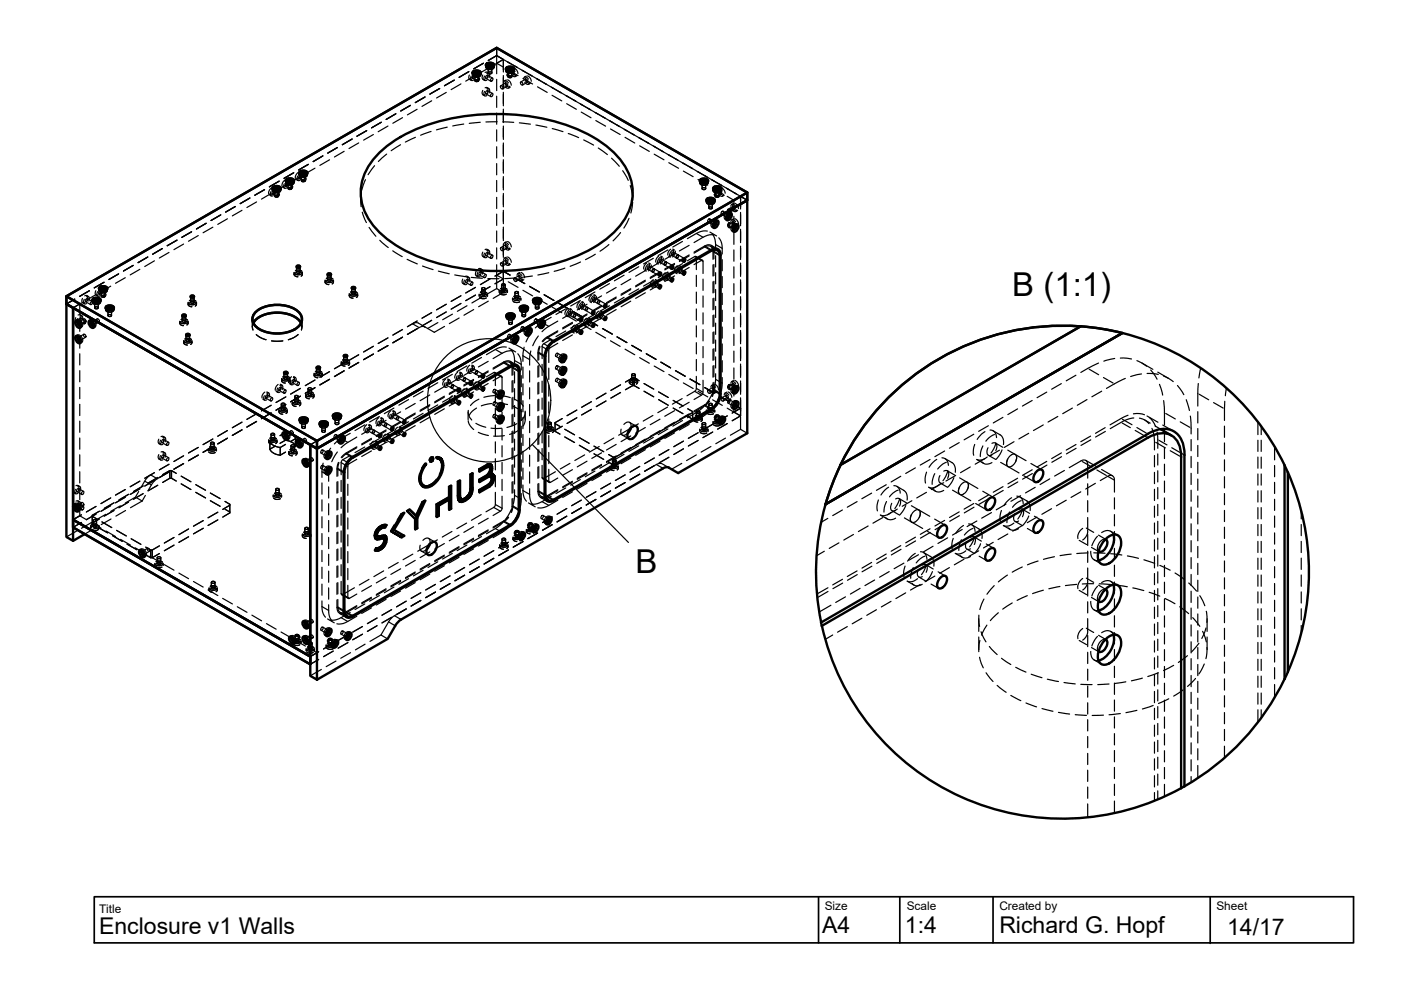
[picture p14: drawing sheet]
<svg xmlns="http://www.w3.org/2000/svg" width="297mm" height="210mm" viewBox="0 0 297 210" stroke-linecap="round" stroke-linejoin="round" font-family="sans-serif">
<defs><g id="words">
<g font-size="7">
<text x="214.6" y="62.7">B (1:1)</text>
<text x="134.7" y="121.5">B</text>
</g>
<g font-size="4.9">
<text x="174.3" y="197.9">A4</text>
<text x="191.9" y="197.9">1:4</text>
<text x="211.9" y="197.9">Richard G. Hopf</text>
<text x="21" y="198">Enclosure v1 Walls</text>
<text x="260.2" y="198.3">14/17</text>
</g>
<g font-size="2.5">
<text x="21" y="193.6">Title</text>
<text x="174.9" y="192.9">Size</text>
<text x="192.2" y="192.9">Scale</text>
<text x="211.9" y="192.9">Created by</text>
<text x="257.9" y="192.9">Sheet</text>
</g>
</g></defs>
<!-- layer: Visible -->
<g fill="none" stroke="#000" stroke-width=".51">
<path d="M100.2 15.3l.9-.3a.63 .63 0 0 1 .8 .6l-.8 .4a.63 .63 0 0 1-.9-.7zM100.3 15.7l.8-.3 .8 .3M100.7 15.9l.4-.2 .3 .2M103.1 13.6l.8-.3a.63 .63 0 0 1 .8 .7l-.8 .3a.63 .63 0 0 1-.8-.7zM103.1 14l.8-.2 .8 .2M103.5 14.3l.4-.3 .4 .3M107.3 14.4l.8-.3a.63 .63 0 0 1 .8 .7l-.8 .3a.63 .63 0 0 1-.8-.7zM107.3 14.8l.8-.2 .8 .2M107.8 15.1l.3-.3 .4 .3M57.8 39.8l.8-.4a.63 .63 0 0 1 .9 .7l-.9 .3a.63 .63 0 0 1-.8-.6zM60.6 38.1l.9-.3a.63 .63 0 0 1 .8 .7l-.8 .3a.63 .63 0 0 1-.9-.7zM60.7 38.5l.8-.3 .8 .3"/>
<path d="M61.1 38.8l.4-.3 .3 .3M63.5 36.5l.8-.3a.63 .63 0 0 1 .8 .7l-.8 .3a.63 .63 0 0 1-.8-.7zM63.5 36.9l.8-.3 .8 .3M63.9 37.1l.4-.2 .4 .2M80.4 32.4a30.9 30.9 0 0 1 16.2-7.5 46.3 46.3 0 0 1 27.4 3.2 17.9 17.9 0 0 1 9.6 9.4 10.5 10.5 0 0 1-2.3 10.5 27.7 27.7 0 0 1-15.1 8.2 46.4 46.4 0 0 1-29.5-2.7 17.9 17.9 0 0 1-9.6-9.3 10.5 10.5 0 0 1 2.2-10.6zM148.4 38.2l.9-.3a.63 .63 0 0 1 .8 .6l-.8 .4a.63 .63 0 0 1-.9-.7zM148.5 38.6l.8-.3 .8 .3M148.9 38.8l.4-.2 .3 .2M151.3 39.8l.8-.3a.63 .63 0 0 1 .8 .7l-.8 .3a.63 .63 0 0 1-.8-.7zM57.8 40.2l.8-.3 .8 .3M58.3 40.4l.3-.2 .4 .2M63 56.4l.4-.1 .2 .3-.4 .2-.3-.2z"/>
<path d="M69.6 58h.3l.3 .2-.5 .2-.2-.2zM139.8 57.9l.3-.1 .1 .2-.1 .3-.3 .2-.1-.2zM142.3 56.5l.3-.2 .2 .2-.2 .4-.2 .1-.2-.2zM142.3 59.1l.3-.1 .2 .2-.2 .3-.2 .2-.2-.2zM144.9 55l.3-.2 .1 .2-.1 .4-.3 .1-.1-.2zM144.9 57.7l.3-.2 .1 .2-.1 .4-.3 .1-.1-.2zM149.8 42.3l.9-.4a.63 .63 0 0 1 .8 .7l-.8 .3a.63 .63 0 0 1-.9-.6zM149.9 42.7l.8-.3 .7 .3M150.3 42.9l.4-.3 .3 .3M151.3 40.2l.8-.3 .8 .3M151.5 47l.7-.2a1.02 1.02 0 0 1-.9 1.5 .88 .88 0 0 1 .2-1.3zM151.5 47v.4l-.4 .2"/>
<path d="M151.5 52.7l.6 .4M151.7 40.5l.4-.3 .3 .3M151.9 46.7l-.1 .9-.7 .5M152.6 54.2a1.08 1.08 0 0 0-.5-1.2 1.08 1.08 0 0 0-1.3 .2l-33.4 19.2a4 4 0 0 0-1.8 3.1v29.4a1.08 1.08 0 0 0 .6 1.2 1.08 1.08 0 0 0 1.2-.2l33.4-19.3a3.9 3.9 0 0 0 1.8-3v-29.4M152.8 54.1v29.4M152.8 54.1a1.19 1.19 0 0 0-.6-1.3 1.19 1.19 0 0 0-1.4 .2l-33.4 19.2a4.2 4.2 0 0 0-1.9 3.4M154.3 45.4l.7-.2a1.02 1.02 0 0 1-.9 1.5 .88 .88 0 0 1 .2-1.3zM154.3 45.4l.1 .4-.4 .2M154.8 45.1l-.2 .9-.6 .5M155.7 47.9l.7-.3a1.02 1.02 0 0 1-.9 1.5 .88 .88 0 0 1 .2-1.2zM155.7 47.8l.1 .5-.4 .2M156.2 47.6l-.2 .8-.6 .6"/>
<path d="M158.4 40.8l-53.1-30.6-91.2 52.6v1.6M14.1 64.4l1.4 .9v49.4l-1.4-.9zM14.1 64.4l53.1 30.7M14.1 62.8l53.1 30.7M15.5 65.3l50.3 29v44.9l-50.3-29zM16.1 68a1.02 1.02 0 0 1 .9 1.5 1.02 1.02 0 0 1-.9-1.5zM16.1 71.2a1.02 1.02 0 0 1 .9 1.6 1.02 1.02 0 0 1-.9-1.6zM16.4 67.9l.1 .9 .7 .5M16.4 71.2l.1 .8 .7 .6M16.8 68.2v.4l.4 .2M16.8 71.4v.5l.4 .2M19 68a1.02 1.02 0 0 1 .8 1.5 1.02 1.02 0 0 1-.8-1.5z"/>
<path d="M19.2 67.9l.1 .9 .7 .5M19.6 68.2v.4l.4 .2M19.6 63.4l.9-.3a.63 .63 0 0 1 .8 .7l-.8 .3a.63 .63 0 0 1-.9-.7zM19.7 63.8l.8-.2 .8 .2M20.1 64.1l.4-.3 .3 .3M21.1 61l.8-.3a.63 .63 0 0 1 .8 .7l-.8 .3a.63 .63 0 0 1-.8-.7zM21.1 61.4l.8-.3 .8 .3M21.5 61.6l.4-.2 .3 .2M22.5 65.1l.8-.3a.63 .63 0 0 1 .8 .6l-.8 .4a.63 .63 0 0 1-.8-.7zM22.5 65.5l.8-.3 .8 .3M22.9 65.7l.4-.2 .3 .2M38.8 66.8l.3-.1 .3 .3-.5 .1-.2-.1z"/>
<path d="M39.6 70.9l.3-.1 .3 .3-.5 .1-.2-.1zM40.5 62.7h.4l.2 .2-.4 .2-.3-.2zM53.7 68.5a5.6 5.6 0 0 1 5.1-2.2 5.6 5.6 0 0 1 5 2.2M54.4 66a7.7 7.7 0 0 1 8.8 0 2.18 2.18 0 0 1 .8 2.1 2.18 2.18 0 0 1-1.5 1.7 7.9 7.9 0 0 1-8.1-.5 2.04 2.04 0 0 1 0-3.3zM60.3 78.9l.4-.1 .2 .3-.4 .2-.3-.2zM67.2 77.8l.4-.1 .2 .3-.4 .2-.3-.2zM73 75.3h.3l.3 .2-.4 .2-.3-.2zM74.7 60.9h.3l.3 .2-.5 .2-.2-.2zM102.3 79.6l.3-.2 .1 .2-.1 .4-.3 .1-.1-.2zM107.4 66.7l.8-.3a.63 .63 0 0 1 .8 .7l-.8 .3a.63 .63 0 0 1-.8-.7zM107.4 67.1l.8-.2 .8 .2M107.9 67.4l.3-.3 .4 .3"/>
<path d="M108.9 77.3l.6 .4M109.1 71.5l.6-.2a1.02 1.02 0 0 1-.8 1.5 .88 .88 0 0 1 .2-1.3zM109.1 71.5v.4l-.4 .2M109.5 71.2l-.1 .8-.7 .6M110 78.8a1.07 1.07 0 0 0-.5-1.2 1.07 1.07 0 0 0-1.3 .2l-33.4 19.2a4 4 0 0 0-1.8 3.1v29.4a1.09 1.09 0 0 0 .6 1.2 1.09 1.09 0 0 0 1.2-.2l33.4-19.2a3.9 3.9 0 0 0 1.8-3.1v-29.4M110.3 65.1l.8-.3a.63 .63 0 0 1 .8 .7l-.8 .3a.63 .63 0 0 1-.8-.7zM110.3 65.5l.8-.3 .8 .3M110.7 65.8l.4-.3 .3 .3M111.9 69.9l.7-.3a1.02 1.02 0 0 1-.9 1.5 .88 .88 0 0 1 .2-1.2zM111.9 69.8v.5l-.4 .2M112.3 69.6l-.1 .8-.7 .6M113.1 63.5l.8-.3a.63 .63 0 0 1 .8 .7l-.8 .3a.63 .63 0 0 1-.8-.7z"/>
<path d="M113.1 63.9l.8-.3 .8 .3M113.5 64.1l.4-.2 .4 .2M114.7 68.2l.7-.2a1.02 1.02 0 0 1-.9 1.5 .88 .88 0 0 1 .2-1.3zM114.7 68.2l.1 .5-.4 .1M115.2 68l-.2 .8-.6 .5M115.5 75.6v29.4M119.2 78.2l.7-.3a1.02 1.02 0 0 1-.9 1.5 .88 .88 0 0 1 .2-1.2zM119.2 75.5l.7-.2a1.02 1.02 0 0 1-.9 1.5 .88 .88 0 0 1 .2-1.3zM119.3 78.1v.5l-.4 .2M119.3 75.5v.4l-.4 .2M119.7 77.9l-.2 .8-.6 .6M119.7 75.2l-.2 .9-.6 .5"/>
<path d="M123.1 67.6l.3-.2 .1 .2-.1 .4-.3 .1-.1-.2zM123.1 70.3l.3-.2 .1 .2-.1 .4-.3 .1-.1-.2zM125.6 66.1l.3-.1 .1 .1-.1 .4-.2 .1-.2-.2zM125.6 68.8l.3-.2 .1 .2-.1 .4-.2 .1-.2-.2zM128.2 64.6l.3-.1 .1 .2-.1 .3-.3 .2-.1-.2zM128.2 67.3l.3-.1 .1 .2-.1 .3-.3 .2-.1-.2zM139.8 60.6l.3-.1 .1 .2-.1 .3-.3 .2-.1-.2zM229.1 69.2l4 .4 4.9 1M237.9 70.6l-62.9 36.3M238 70.6a52.2 52.2 0 0 1 34.4 28M60 91.7a1.02 1.02 0 0 1 .9 1.5 1.02 1.02 0 0 1-.9-1.5zM60.3 91.7l.1 .8 .7 .5"/>
<path d="M60.7 91.9v.5l.4 .2M62.9 93.3a1.02 1.02 0 0 1 .9 1.6 1.02 1.02 0 0 1-.9-1.6zM63.1 93.3l.2 .8 .6 .6M63.5 93.5v.5l.4 .2M63.6 88.8l.8-.3a.63 .63 0 0 1 .8 .7l-.8 .3a.63 .63 0 0 1-.8-.7zM63.6 89.2l.8-.3 .8 .3M64 89.4l.4-.2 .3 .2M64.3 97.4a1.02 1.02 0 0 1 .9 1.5 1.02 1.02 0 0 1-.9-1.5zM64.5 97.4l.2 .8 .6 .6M64.9 97.6v.5l.4 .2M65.8 94.3l1.4 .8v49l-1.4-.8zM67.2 93.5l91.2-52.7v1.7l-91.2 52.6z"/>
<path d="M67.2 95.1l91.2-52.6v49.4l-14.6 8.4-1.9-1.1a1.26 1.26 0 0 0-1.3 .1M67.8 89.6l.8-.3a.63 .63 0 0 1 .8 .7l-.8 .3a.63 .63 0 0 1-.8-.7zM67.8 90l.8-.3 .8 .3M68.3 90.3l.3-.3 .4 .3M69.5 99.3l.6-.3a1.02 1.02 0 0 1-.8 1.6 .88 .88 0 0 1 .2-1.3zM69.5 96l.6-.2a1.02 1.02 0 0 1-.8 1.5 .88 .88 0 0 1 .2-1.3zM69.5 99.3v.4l-.4 .2M69.5 96v.4l-.4 .2M69.9 99l-.2 .8-.6 .6M69.9 95.7l-.2 .9-.6 .5M70.6 88l.8-.3a.63 .63 0 0 1 .9 .6l-.9 .4a.63 .63 0 0 1-.8-.7zM70.7 88.4l.7-.3 .8 .3"/>
<path d="M71.1 88.6l.3-.2 .4 .2M72.3 92.7l.6-.2a1.02 1.02 0 0 1-.8 1.5 .88 .88 0 0 1 .2-1.3zM72.3 92.7v.5l-.4 .2M72.7 92.5l-.1 .8-.7 .5M80.5 92.2l.2-.2 .2 .2-.1 .4-.3 .1-.2-.2zM80.5 94.9l.2-.2 .2 .2-.1 .4-.3 .1-.2-.2zM83 90.7l.3-.1 .1 .1-.1 .4-.3 .1-.1-.2zM83 93.4l.3-.2 .1 .2-.1 .4-.3 .1-.1-.2zM85.6 89.2l.2-.1 .2 .2-.1 .3-.3 .2-.2-.2zM85.6 91.9l.2-.1 .2 .2-.1 .3-.3 .2-.2-.2zM91.3 97.2l.3-.2 .2 .1-.1 .5-.3 .3-.2-.2zM91.6 97v.5l-.4 .3"/>
<path d="M92.7 97.1l.7 .5 .4 .8-.1 1.1-.4 1.2-.9 1.3-.9 .8-.9 .3-.9-.3-.4-.6-.1-1.1 .4-1.5 .7-1.1-.1-.1-.8 1.2-.4 1.6 .1 1.3 .7 .7 .8 .1 .9-.3 1-.8 .7-1 .6-1.2 .2-1.5-.4-1.2-.5-.3h-.5v.1l.5 .2M93.2 97l.4 .6 .2 1.3M97.2 82.5l.2-.1 .2 .2-.1 .3-.3 .2-.2-.2zM97.2 85.2l.2-.1 .2 .2-.1 .3-.3 .1-.2-.1zM99.7 81.1l.3-.2 .1 .2-.1 .4-.3 .1-.1-.2zM99.7 83.8l.3-.2 .1 .2-.1 .3-.3 .2-.1-.2zM102.3 82.3l.3-.2 .1 .2-.1 .4-.3 .1-.1-.2zM103.8 99l-.6-.1-1.5 .9M103.9 98.5h.1M104.2 98.6l-.3-.2-.5 .1-1.7 1v.5l1.8-1h.3l.1 .3v.6l-.2 .6-2 1.2v.5l2.1-1.2h.4l.1 .4v.6l-.3 .5-2.3 1.4v.5l2.2-1.3-.2-.1-2 1.2M106 88.5l.6-.3a1.02 1.02 0 0 1-.8 1.5 .88 .88 0 0 1 .2-1.2zM106 85.8l.6-.2a1.02 1.02 0 0 1-.8 1.5 .88 .88 0 0 1 .2-1.3z"/>
<path d="M106 83.2l.6-.3a1.02 1.02 0 0 1-.8 1.6 .88 .88 0 0 1 .2-1.3zM106 88.4v.5l-.4 .2M106 85.8v.4l-.4 .2M106 83.1v.5l-.4 .2M106.4 88.2l-.1 .8-.7 .6M106.4 85.5l-.1 .9-.7 .5M106.4 82.9l-.1 .8-.7 .6M119.2 80.8l.7-.2a1.02 1.02 0 0 1-.9 1.5 .88 .88 0 0 1 .2-1.3zM119.3 80.8v.4l-.4 .2M119.7 80.6l-.2 .8-.6 .5M133.7 90.8l-.1 .1M133.8 90.8l-.7 1.1"/>
<path d="M133.8 90.7a.8 .8 0 0 1 1.4 0 2.02 2.02 0 0 1-1.7 2.4 1.34 1.34 0 0 1 0-2.1zM140.6 99.3l-55.5 32-1.1 1-1.8 3.2-15 8.6M152.8 83.5a4.2 4.2 0 0 1-1.9 3.4l-33.5 19.2M152.9 88.7l.7-.3a1.02 1.02 0 0 1-.9 1.6 .88 .88 0 0 1 .2-1.3zM152.9 88.6l.1 .5-.4 .2M153.4 88.4l-.2 .8-.6 .6M155.7 82.1l.7-.2a1.02 1.02 0 0 1-.9 1.5 .88 .88 0 0 1 .2-1.3zM155.7 85.4l.7-.2a1.02 1.02 0 0 1-.9 1.5 .88 .88 0 0 1 .2-1.3zM155.7 82.1l.1 .5-.4 .2M155.7 85.4l.1 .4-.4 .2M156.2 81.9l-.2 .8-.6 .5M156.2 85.1l-.2 .9-.6 .5"/>
<path d="M178.2 98.6a52.3 52.3 0 0 0-4.1 33.4M188.9 83.8a52.3 52.3 0 0 1 40.2-14.6l-50.9 29.4a52.7 52.7 0 0 1 10.7-14.8zM219.8 99.9a.77 .77 0 0 1 1.3 0 1.95 1.95 0 0 1-1.6 2.3 1.29 1.29 0 0 1 0-1.9zM243.4 92l-69.3 40 .1 .7 69.2-39.9a4.5 4.5 0 0 1 5.9 .3 5.8 5.8 0 0 1 1.1 3.8v70.2M243.4 92a5.2 5.2 0 0 1 6.1-.1 5.8 5.8 0 0 1 1.6 4.6v70.2M246.1 91l2.2 1.3M272.4 98.7a52.3 52.3 0 0 1 0 45.3zM15.5 110.2l50.3 29v1.7l-50.3-29.1zM15.7 106.9a1.02 1.02 0 0 1 .9 1.5 1.02 1.02 0 0 1-.9-1.5zM15.9 106.9l.2 .8 .6 .6M16.3 107.1v.5l.4 .2M18 113.2l-2.5 1.5"/>
<path d="M29.6 116.6a1.02 1.02 0 0 1 .9 1.5 1.02 1.02 0 0 1-.9-1.5zM29.9 116.6l.1 .8 .7 .6M30.3 116.8v.5l.4 .2M72.9 100.2v29.4a1.2 1.2 0 0 0 .5 1.3 1.2 1.2 0 0 0 1.4-.2M72.9 100.2a4.2 4.2 0 0 1 1.9-3.4l33.4-19.2a1.19 1.19 0 0 1 1.4-.2 1.19 1.19 0 0 1 .6 1.3v29.4a4.2 4.2 0 0 1-2 3.3l-33.4 19.3M79.7 114.2l.8 .1-.5 .1zM79.8 112.8l.3-.3 .1 .1-.2 .3M80.1 113.7l-.3-.2v-.7l.2 .1-.1 .6 .2 .2 1.1-.1 .6 .1 .2 .4-.1 .9M80.1 112.5l.8-.7h.8l-.7 .1-.8 .7M80.3 114.2l.6-.2 .5 .2-.9 .1M81.2 114.1h.1M81.3 114.1l.3 .3-.3 1-.7 .7-.8 .1-.3 .5 1.1-.1 1-.9 .3-.7-.2-.1-.8 1.2-.6 .4-.7 .2"/>
<path d="M81.6 113.6l.2 .5-.1 .8M81.7 111.8l.3-.5-1 .1-.9 .8-.6 1 .2 1M81.7 111.3l-.2 .4M83 112.7l2.2 1.2zM83.5 112.3l2.2-3.6-.5 .4-2.2 3.6M85.3 109l-2 3.3 2.4 1.3-.5 .3M85.5 113.5l-.5 .3M86.8 108.1l1.5 1.3 1.3-2.9 .6-.3-1.7 3.6M88.3 109.4l-1.4-1.3-.6 .3 1.8 1.7v2.1l.4-.2-.2-.1-.2 .1M88.3 111.9v-2.2l.2 .1v2.2M89 101.3l.2 1 .6 .6M89.9 106.3l-1.6 3.4"/>
<path d="M91.1 115.4l-.1 .1M91.1 115.3l-.6 1.2M91.2 115.3a.8 .8 0 0 1 1.4 0 2.02 2.02 0 0 1-1.7 2.4 1.34 1.34 0 0 1 0-2.1zM91.6 102.7l-1 .5-1-.1M92.9 109.3v-2.2l.1 .1v2.2M92.9 107.1l2.2-1.3 .1 .1-2.2 1.3M95.2 105.9v2.2l.5-.2-.2-.1-.3 .1M95.5 103.1v4.7M95.7 107.9v-4.9l-.5 .2v2.2l-2.6 1.5v2.7l.4-.2-.1-.1-.3 .1M97.4 102v3.2l.1 .4 .3 .2M97.6 106.3l1-.3 .9-.9 .2 .2-1 .8-.9 .3M99.5 105.1l.4-.9 .2 .1-.4 1"/>
<path d="M100 100.5l-.1 3.7M100.1 104.3l.1-3.9-.4 .2v3.3l-.1 .6-.6 .9-.8 .4h-.5l-.2-.3-.1-3.6-.4 .2 .1 3.6 .2 .6 .4 .1-.4-.1M103.7 103l.5-.6 .2 .1-.5 .6M104.1 100.5l.2-.7 .1-.7-.4-.6 .2 .8-.3 1.1 .6 .2M104.1 101l-.5-.1-1.9 1.1M104.2 102.4l.2-.4 .2 .1-.2 .4M104.4 102l.1-1.1-.2-.4 .4 .5-.1 1.1M110.5 113.2l.7-.3a1.02 1.02 0 0 1-.9 1.6 .88 .88 0 0 1 .2-1.3zM110.5 113.1v.5l-.4 .2M110.9 112.9l-.1 .8-.7 .6M113.3 111.5l.7-.2a1.02 1.02 0 0 1-.9 1.5 .88 .88 0 0 1 .2-1.3zM113.3 111.5l.1 .4-.4 .2"/>
<path d="M113.7 111.2l-.1 .9-.6 .5M115.5 105a1.2 1.2 0 0 0 .6 1.3 1.2 1.2 0 0 0 1.3-.2M115.6 105.7l.6 .4M116.1 109.9l.7-.3a1.02 1.02 0 0 1-.9 1.6 .88 .88 0 0 1 .2-1.3zM116.2 109.9v.4l-.4 .2M116.6 109.6l-.2 .8-.6 .6M199.4 111.7a.77 .77 0 0 1 1.3 0 1.95 1.95 0 0 1-1.6 2.3 1.29 1.29 0 0 1 0-1.9zM209.6 105.8a.77 .77 0 0 1 1.3 0 1.95 1.95 0 0 1-1.6 2.3 1.29 1.29 0 0 1 0-1.9zM209.6 116.6a.77 .77 0 0 1 1.3 0 1.95 1.95 0 0 1-1.6 2.3 1.29 1.29 0 0 1 0-2zM219.8 110.7a.77 .77 0 0 1 1.3 0 1.95 1.95 0 0 1-1.6 2.3 1.29 1.29 0 0 1 0-2zM234.1 114.6a2.29 2.29 0 0 1 3.1-1 3.1 3.1 0 0 1 0 3.6 4.1 4.1 0 0 1-3.1 2.5 1.45 1.45 0 0 1-1.3-1.7 5.4 5.4 0 0 1 1.3-3.4zM234.4 114.3a1.2 1.2 0 0 1 .1 1.8l-.3 .3a1.05 1.05 0 0 1-1.3 .5"/>
<path d="M236.1 113.3a4.9 4.9 0 0 1-3.2 5.5M273 100.2v42.2M61.5 135a1.02 1.02 0 0 1 .8 1.5 1.02 1.02 0 0 1-.8-1.5zM61.7 134.9l.2 .9 .6 .5M62.1 135.2v.4l.4 .2M64.3 131.7a1.02 1.02 0 0 1 .9 1.5 1.02 1.02 0 0 1-.9-1.5zM64.3 135a1.02 1.02 0 0 1 .9 1.5 1.02 1.02 0 0 1-.9-1.5zM64.5 131.7l.2 .8 .6 .5M64.5 134.9l.2 .9 .6 .5M64.9 131.9v.5l.4 .2M64.9 135.2v.4l.4 .2M69.5 133.6l.6-.3a1.02 1.02 0 0 1-.8 1.6 .88 .88 0 0 1 .2-1.3z"/>
<path d="M69.5 133.6v.4l-.4 .2M69.9 133.3l-.2 .8-.6 .6M70.9 136l.6-.2a1.02 1.02 0 0 1-.9 1.5 .88 .88 0 0 1 .3-1.3zM70.9 136v.4l-.4 .2M71.3 135.8l-.1 .8-.7 .5M73 130.3l.6 .4M73.7 134.4l.7-.2a1.02 1.02 0 0 1-.9 1.5 .88 .88 0 0 1 .2-1.3zM73.7 134.4l.1 .4-.4 .2M74.1 134.1l-.1 .9-.7 .5M174.3 132.7a52.2 52.2 0 0 0 76.1 34.4M199.4 122.5a.77 .77 0 0 1 1.3 0 1.95 1.95 0 0 1-1.6 2.3 1.29 1.29 0 0 1 0-2zM234.1 135.8a2.29 2.29 0 0 1 3.1-.9 3.1 3.1 0 0 1 0 3.5 4.1 4.1 0 0 1-3.1 2.6 1.45 1.45 0 0 1-1.3-1.8 5.4 5.4 0 0 1 1.3-3.4z"/>
<path d="M234.1 125.2a2.29 2.29 0 0 1 3.1-1 3.1 3.1 0 0 1 0 3.6 4.1 4.1 0 0 1-3.1 2.5 1.45 1.45 0 0 1-1.3-1.7 5.4 5.4 0 0 1 1.3-3.4zM234.4 135.6a1.2 1.2 0 0 1 .1 1.7l-.3 .4a1.05 1.05 0 0 1-1.3 .4M234.4 124.9a1.2 1.2 0 0 1 .1 1.8l-.3 .4a1.05 1.05 0 0 1-1.3 .4M236.1 134.6a4.9 4.9 0 0 1-3.2 5.5M236.1 124a4.9 4.9 0 0 1-3.2 5.5M272.4 144a52.3 52.3 0 0 1-21.3 22.7M251.1 166.7l-.7 .4"/>
</g>
<!-- layer: Hidden -->
<g fill="none" stroke="#000" stroke-width=".25">
<path d="M93.2 18.8l-2.1 1.2M94.6 19.6l-2 1.2M96.3 17l-2.1 1.2M97.7 17.8l-2 1.2M99.4 15.2l-2.1 1.2M99.5 15.9a.51 .51 0 0 0-.1 .7 .51 .51 0 0 0 .6 .2M99.6 16.8l.3 .3M99.9 16.1a.5 .5 0 0 0-.2 .7 .5 .5 0 0 0 .7 .2M100 15.4a.44 .44 0 0 1 .6 0 .44 .44 0 0 1 0 .6l-.1 .2M100.2 15.5v.4M100.2 16.6l1 .6M100.2 16.1a.26 .26 0 0 1 .5 0 .26 .26 0 0 1-.2 .4 .25 .25 0 0 1-.4 .1 .25 .25 0 0 1 .1-.5z"/>
<path d="M100.3 15.7a.68 .68 0 0 0 .3 .7 .68 .68 0 0 0 .7 0 .51 .51 0 0 0 .6-.7M100.4 15.6a.45 .45 0 0 1 .6 .1 .45 .45 0 0 1-.1 .6v.2M100.4 15.3l.4 .2M100.6 16l1 .6M100.7 17.1v-1.2l.2 .2 .5-.2v1.2M100.7 17a.32 .32 0 0 1 .4-.2 .32 .32 0 0 1 .2 .5l-.5-.1zM100.8 16l-2.1 1.2M101.3 16.6a.27 .27 0 0 1 .4 .2 .27 .27 0 0 1-.2 .3h-.3zM101.9 15.5v.4M102.4 19.2a.5 .5 0 0 0-.2 .6 .5 .5 0 0 0 .6 .3M102.4 15.9a.5 .5 0 0 0-.2 .7 .5 .5 0 0 0 .6 .2M102.4 16.8l.4 .3"/>
<path d="M102.5 13.4l-2.1 1.2M102.7 19.4a.53 .53 0 0 0-.1 .6 .53 .53 0 0 0 .5 .3h.1M102.7 16.1a.51 .51 0 0 0-.1 .7 .51 .51 0 0 0 .6 .2M102.8 18.6a.49 .49 0 0 1 .7 .2 .49 .49 0 0 1-.2 .7M102.8 15.4a.44 .44 0 0 1 .6 .1 .44 .44 0 0 1 0 .5l-.1 .2M103 13.8v.5M103 19.9l1.1 .6M103 16.6l1.1 .6M103.1 16.1a.26 .26 0 0 1 .4 0 .26 .26 0 0 1-.1 .4 .25 .25 0 0 1-.5 .1 .25 .25 0 0 1 .1-.5zM103.1 14a.68 .68 0 0 0 .3 .7 .68 .68 0 0 0 .7 0 .5 .5 0 0 0 .6-.7M103.1 19.3a.27 .27 0 0 1 .4 .1 .27 .27 0 0 1-.2 .4 .26 .26 0 0 1-.4-.1 .26 .26 0 0 1 .2-.3zM103.2 18.8a.5 .5 0 0 1 .6 .2 .5 .5 0 0 1-.1 .7"/>
<path d="M103.2 15.6a.45 .45 0 0 1 .6 .1 .45 .45 0 0 1 0 .6l-.1 .2M103.3 18.6l.4 .2M103.3 15.3l.4 .2M103.4 19.2l1 .6M103.4 16l1 .6M103.5 15.5v-1.2l.3 .2 .5-.2v1.2M103.6 15.3a.3 .3 0 0 1 .4-.1 .3 .3 0 0 1 .1 .4 .3 .3 0 0 1-.4 .1 .3 .3 0 0 1-.1-.4zM103.9 14.2l-2 1.2M104.1 16.7a.25 .25 0 0 1 .4-.1 .25 .25 0 0 1-.1 .4 .26 .26 0 0 1-.4 .2 .26 .26 0 0 1 .1-.5zM104.1 20a.26 .26 0 0 1 .4-.1 .26 .26 0 0 1-.1 .4 .25 .25 0 0 1-.4 .1 .25 .25 0 0 1 .1-.4zM104.8 13.8v.5M105.3 10.2v1.6l1.3 .7"/>
<path d="M105.3 11.8l-1.8 1M105.3 11.8v3.8M105.3 16.8v2.4M105.3 11.8l1.4 .8M106.1 18.2a.35 .35 0 0 1 .5 .2 .35 .35 0 0 1-.2 .5l-.3-.3zM106.7 12.6v2.7M106.7 16v2.9M106.7 19.6v2.8M106.7 12.6l-1.4 .8 1.4 .8M106.7 12.6l-1.8 1M106.8 17.6a.43 .43 0 0 1 .3-.5 .43 .43 0 0 1 .5 .2l.2 .3M107 18.2v.1a.49 .49 0 0 0 .5 .4 .49 .49 0 0 0 .5-.4"/>
<path d="M107.2 17.3l.3 .8 .4 .4M107.2 17.6a.33 .33 0 0 1 .4 .2 .33 .33 0 0 1-.2 .4l-.2-.2zM107.2 17.6l-1 .6M107.3 14.6v.5M107.3 14.9a.68 .68 0 0 0 .3 .6 .68 .68 0 0 0 .8 .1 .51 .51 0 0 0 .5-.7M107.3 16.9l-.3 .3M107.5 15.8a.34 .34 0 0 1 .5 .2 .34 .34 0 0 1-.2 .4l-.3-.3zM107.6 18.2l-1 .7M107.6 16.9l.5 .4 .3 .8M107.6 13.1l6.7 3.9M107.8 15.1l.2 .2 .5-.2M107.8 15.1v1.2"/>
<path d="M107.8 14.8l2 1.2M107.8 16.2a.32 .32 0 0 1 .4-.2 .32 .32 0 0 1 .2 .4h-.6zM108.1 13.4l-1.4-.8v2.2M108.2 15.1a.47 .47 0 0 1 .4-.5 .47 .47 0 0 1 .5 .4l.1 .1M108.2 18.5l-.4 .2M108.4 15.8h.1a.5 .5 0 0 0 .4 .5 .5 .5 0 0 0 .5-.4v-.1M108.5 15.1v1.2M108.6 14.9l.2 .7 .6 .4M108.6 15.1a.34 .34 0 0 1 .4 .3 .34 .34 0 0 1-.1 .4l-.3-.4zM108.6 15.1l-1 .6M108.8 14.5l-.4 .2M109 14.5l.6 .4 .2 .7"/>
<path d="M109 14.6v.5M109 15.8l-1 .6M109.6 16l-.3 .2M110.4 17.4a.35 .35 0 0 1 .4 .2 .35 .35 0 0 1-.2 .4l-.2-.2zM110.9 16.6l2 1.2M111 16.7a.47 .47 0 0 1 .4-.4 .47 .47 0 0 1 .6 .4v.1M111.3 17.4v.1a.49 .49 0 0 0 .5 .4 .49 .49 0 0 0 .5-.4M111.4 16.5l.2 .7 .6 .5M111.4 16.8a.34 .34 0 0 1 .5 .2 .34 .34 0 0 1-.2 .4l-.3-.3zM111.5 16.8l-1.1 .6M111.6 16.1l-.4 .2M111.8 16.1l.6 .4 .2 .7"/>
<path d="M111.8 17.4l-1 .6M112.5 17.6l-.4 .3M113.8 16.7l2.1 1.2M114 18.4l2 1.2M115.4 17.6l6.7 3.9M57.6 39.8l-.5 .5-.1 .8M57.7 40v.4M58 39.8l.4 .2M59.2 38.4l-2.1 1.2M59.5 40v.4M60 39.7l.3 .2M60.3 39a.53 .53 0 0 0-.2 .6 .53 .53 0 0 0 .5 .3l.2-.1"/>
<path d="M60.4 38.2l-.5 .6-.1 .7M60.6 38.3v.4M60.6 39.5l1 .6M60.6 39.2l-2.1 1.2M60.6 38.9a.26 .26 0 0 1 .5 0 .26 .26 0 0 1-.2 .4 .25 .25 0 0 1-.4 .1 .25 .25 0 0 1 .1-.4zM60.7 38.5a.68 .68 0 0 0 .2 .7 .68 .68 0 0 0 .8 0 .51 .51 0 0 0 .6-.7M60.8 38.4a.44 .44 0 0 1 .6 .1 .44 .44 0 0 1-.1 .6l-.1 .2M60.8 38.2l.4 .2M61 38.8l1 .6M61 38.4l-.1 .6-.5 .6M61.1 38.8l.3 .2 .4-.2M61.1 38.7v1.3"/>
<path d="M61.1 39.9a.32 .32 0 0 1 .4-.2 .32 .32 0 0 1 .2 .4h-.5zM61.7 39.5a.25 .25 0 0 1 .4 0 .25 .25 0 0 1-.1 .4 .25 .25 0 0 1-.5 .1 .25 .25 0 0 1 .1-.4zM61.8 38.7v1.3M62.3 36.6l-2.1 1.2M62.3 38.3v.4M62.8 38.1l.4 .2M63.1 37.3a.53 .53 0 0 0-.2 .6 .53 .53 0 0 0 .6 .4l.1-.1M63.2 36.6l-.5 .6-.1 .6M63.4 36.7v.4M63.4 37.8l1.1 .6M63.4 37.4a.27 .27 0 0 1 .5-.1 .27 .27 0 0 1-.2 .4 .25 .25 0 0 1-.4 .1 .25 .25 0 0 1 .1-.4zM63.5 36.9a.68 .68 0 0 0 .3 .7 .68 .68 0 0 0 .7 0 .49 .49 0 0 0 .6-.7"/>
<path d="M63.6 36.8a.48 .48 0 0 1 .7 .2 .48 .48 0 0 1-.2 .6v.1M63.7 36.5l.3 .3M63.7 37.5l-2.1 1.1M63.8 37.2l1 .6M63.8 36.8l-.1 .7-.5 .5M63.9 37.2l.3 .1 .5-.1M63.9 37.1v1.2M64 38.2a.34 .34 0 0 1 .4-.1 .34 .34 0 0 1 .2 .4 .35 .35 0 0 1-.4 .1 .35 .35 0 0 1-.2-.4zM64.5 37.9a.25 .25 0 0 1 .4 0 .25 .25 0 0 1-.1 .4 .24 .24 0 0 1-.4 .1 .24 .24 0 0 1 .1-.4zM64.7 37.1v1.2M65.2 36.7v.4M65.4 34.9l-2.1 1.1"/>
<path d="M66.8 35.7l-2.1 1.1M68.5 33.1l-2.1 1.2M69.9 33.9l-2.1 1.2M71.5 31.3l-2 1.2M73 32.1l-2.1 1.2M74.7 29.5l-2.1 1.2M76.1 30.3l-2.1 1.2M77.5 38.1l-.8 2.2M77.7 27.7l-2 1.2M79.2 28.5l-2.1 1.2M79.4 35.1l-1.4 1.9M80.8 25.9l-2 1.2"/>
<path d="M82 32.7l-1.8 1.5M82.3 26.7l-2.1 1.2M83.9 24.1l-2 1.2M84.9 30.7l-2 1.3M85.3 24.9l-2 1.2M87 22.3l-2 1.2M88.1 29.1l-2.2 1M88.4 23.2l-2 1.2M90.1 20.6l-2 1.2M91.4 27.9l-2.2 .8M91.5 21.4l-2 1.2M94.8 27l-2.3 .5"/>
<path d="M98.3 26.3l-2.3 .4M101.8 25.9l-2.3 .3M102.4 20.1l.4 .2M105.3 20.4v2.4M105.3 24v2.3M105.3 27.5v2.4M105.3 31.1v2.4M105.3 34.7v2.4M105.3 38.3v2.3M105.4 25.8l-2.4 .1M106.6 25.8l2.3 .1M106.7 23.1v2.9"/>
<path d="M106.7 26.7v2.9M106.7 30.3v2.8M106.7 33.9v2.8M106.7 37.4v2.9M110.1 26l2.4 .3M113.6 26.5l2.4 .5M117.1 20.2l2 1.2M117.1 27.3l2.3 .6M120.1 22l2.1 1.2M120.5 28.3l2.2 .9M121.6 21.2l2 1.2M123.1 22.1l3.6 2"/>
<path d="M123.2 23.8l2.1 1.2M123.8 29.7l2.1 1.1M126.2 23.8l2.1 1.2M126.3 25.6l2.1 1.1M126.9 31.4l1.9 1.4M127.7 24.7l2.1 1.2M129.3 25.6l3.6 2.1M129.4 27.3l2.1 1.2M129.7 33.5l1.6 1.8M132 36.2l1.2 2M132.4 27.4l2.1 1.2M132.5 29.1l2.1 1.2"/>
<path d="M133.6 39.3l.5 2.3M133.9 28.3l3.6 2.1M135.6 30.9l2.1 1.2M137 30.1l2.1 1.2M138.6 31l2 1.2M138.7 32.7l2.1 1.2M140.1 31.9l5.2 3M141.8 34.5l2.1 1.2M144.8 34.6l2 1.1M144.9 36.3l2.1 1.2M146.3 35.4l2.1 1.3M147.8 36.4l5.2 2.9"/>
<path d="M148 38.1l2.1 1.2M148.4 38.4v.4M148.4 38.6a.68 .68 0 0 0 .3 .7 .68 .68 0 0 0 .8 0 .51 .51 0 0 0 .5-.7M148.9 38.8l.3 .2 .4-.2M148.9 38.8v1.2M148.9 39.9a.32 .32 0 0 1 .4-.2 .32 .32 0 0 1 .2 .5l-.6-.1zM149.6 38.8v1.2M150.1 38.4v.4M151.1 39.8l2 1.2M151.2 40v.4M152.5 39l2.1 1.2M152.7 39.8l-.4 .3"/>
<path d="M153 39.8l.5 .5 .3 .7M153 40v.4M154.1 39.9l2 1.2M22.1 59.9l-2.1 1.1M25.1 58.1l-2 1.2M26.6 58.9l-2.1 1.2M28.2 56.3l-2 1.2M29.7 57.1l-2.1 1.2M31.3 54.5l-2 1.2M32.7 55.3l-2 1.2M34.4 52.7l-2 1.2M35.8 53.5l-2 1.2"/>
<path d="M37.5 50.9l-2 1.2M38.9 51.7l-2 1.2M40.6 49.1l-2.1 1.2M42 49.9l-2 1.3M43.7 47.3l-2 1.2M45.1 48.2l-2 1.2M46.8 45.6l-2.1 1.2M48.2 46.4l-2 1.2M49.9 43.8l-2.1 1.2M51.3 44.6l-2 1.2M53 42l-2.1 1.2M54.4 42.8l-2.1 1.2"/>
<path d="M56.1 40.2l-2.1 1.2M57.1 41.3l.4 .2M57.5 40.6a.49 .49 0 0 0-.2 .7 .49 .49 0 0 0 .6 .2M57.5 41l-2.1 1.2M57.7 41.1l1.1 .6M57.8 40.6a.26 .26 0 0 1 .4-.1 .26 .26 0 0 1-.1 .5 .25 .25 0 0 1-.4 0 .25 .25 0 0 1 .1-.4zM57.8 40.2a.68 .68 0 0 0 .3 .7 .68 .68 0 0 0 .8 0 .5 .5 0 0 0 .5-.2 .5 .5 0 0 0 0-.5M57.9 40.1a.45 .45 0 0 1 .6 0 .45 .45 0 0 1 0 .6l-.1 .3M58.1 40.4l1.1 .7M58.2 40l-.2 .8-.4 .5M58.3 40.4l.3 .2 .4-.2M58.3 40.4v1.2"/>
<path d="M58.3 41.5a.32 .32 0 0 1 .4-.2 .32 .32 0 0 1 .2 .5h-.5zM58.9 41.1a.27 .27 0 0 1 .4 .2 .27 .27 0 0 1-.2 .3h-.4zM59 40.4v1.2M62.4 57.8v.4M62.5 58l.6 .3 .8-.2M62.6 57.8a.46 .46 0 0 0-.2 .6 .46 .46 0 0 0 .6 .3h.2M62.6 57.4l.7-.2 .7 .3M62.9 56.6v1.2M62.9 57.7a.32 .32 0 0 1 .4-.2 .32 .32 0 0 1 .2 .4h-.5zM63.3 57.7h.1a.49 .49 0 0 1 .6 .2 .49 .49 0 0 1-.1 .6M63.6 56.6v1.2M64.1 57.8v.4"/>
<path d="M68.9 59.4v.4M69 59.6l.8 .3 .6-.1M69.2 59.5a.46 .46 0 0 0-.2 .6 .46 .46 0 0 0 .6 .2h.1M69.2 59l.7-.1 .7 .3M69.4 58.2v1.2M69.5 59.3a.31 .31 0 0 1 .4-.1 .31 .31 0 0 1 .2 .4 .31 .31 0 0 1-.4 .1 .31 .31 0 0 1-.2-.4zM69.9 59.3h.1a.48 .48 0 0 1 .6 .2 .48 .48 0 0 1-.2 .7M70.2 58.2v1.2M70.7 59.4v.4M76.5 40.8v1.7M76.5 41.5l.1 2.3M76.8 45l.9 2.2"/>
<path d="M78.3 48.2l1.4 1.9M80.5 50.9l1.8 1.6M83.3 53.2l2 1.2M86.3 55l2.2 1M89.6 56.4l2.2 .8M92.9 57.5l2.3 .6M96.4 58.3l2.3 .4M98.1 59.2a.53 .53 0 0 0-.2 .6 .53 .53 0 0 0 .6 .3h.1M98.5 59.4a.53 .53 0 0 0-.2 .6 .53 .53 0 0 0 .5 .3h.2M98.6 58.6a.44 .44 0 0 1 .6 .1 .44 .44 0 0 1-.1 .6v.2M98.8 59.9l1 .6M98.8 59.4a.25 .25 0 0 1 .5 0 .25 .25 0 0 1-.2 .3 .24 .24 0 0 1-.4 .1 .24 .24 0 0 1 .1-.4z"/>
<path d="M99 58.9a.48 .48 0 0 1 .6 .1 .48 .48 0 0 1-.1 .7h-.1M99 58.6l.4 .2M99.1 59.2l1.1 .7M99.9 58.8l2.4 .2M99.9 59.9h.1a.29 .29 0 0 1 .3 .2 .29 .29 0 0 1-.2 .3 .27 .27 0 0 1-.4-.1 .27 .27 0 0 1 .2-.4zM100.9 57.5a.53 .53 0 0 0-.1 .7 .53 .53 0 0 0 .5 .3l.1-.1M101 58.5l.3 .2M101.3 57.8a.54 .54 0 0 0-.1 .6 .54 .54 0 0 0 .5 .3l.1-.1M101.4 57a.49 .49 0 0 1 .7 .2 .49 .49 0 0 1-.2 .6v.1M101.6 58.3l1 .6M101.6 57.8a.25 .25 0 0 1 .4-.2 .25 .25 0 0 1 0 .5 .27 .27 0 0 1-.4 .1 .27 .27 0 0 1 0-.4zM101.8 57.2a.44 .44 0 0 1 .6 .1 .44 .44 0 0 1 0 .6l-.1 .2"/>
<path d="M101.9 57l.3 .2M102 57.6l1 .6M102.4 53.5a.53 .53 0 0 0-.2 .6 .53 .53 0 0 0 .5 .3l.1-.1M102.4 54.4l.4 .2M102.7 53.7a.53 .53 0 0 0-.1 .6 .53 .53 0 0 0 .5 .3h.1M102.7 58.3a.25 .25 0 0 1 .4 0 .25 .25 0 0 1-.1 .4 .24 .24 0 0 1-.4 .1 .24 .24 0 0 1 .1-.4zM102.8 52.9a.48 .48 0 0 1 .7 .2 .48 .48 0 0 1-.2 .7M103 54.2l1.1 .6M103.1 53.7a.26 .26 0 0 1 .4-.1 .26 .26 0 0 1-.1 .4 .25 .25 0 0 1-.5 .1 .25 .25 0 0 1 .1-.4zM103.2 53.1a.44 .44 0 0 1 .6 .1 .44 .44 0 0 1 0 .6l-.1 .2M103.3 52.9l.4 .2M103.4 53.5l1 .6"/>
<path d="M103.4 59.1h2.4M103.9 59.1l-2 1.2M104.1 54.2a.26 .26 0 0 1 .4 0 .26 .26 0 0 1-.1 .4 .25 .25 0 0 1-.4 .1 .25 .25 0 0 1 .1-.4zM104.9 58.5l1.8-1 1.4 .8-1.4-.8v1.7l-1.8 1M105.3 41.8v2.4M105.3 45.4v2.4M105.3 49v2.4M105.3 52.5v2.4M105.3 56.1v5.1M105.3 58.3l1.4 .9M106.2 55.8a.36 .36 0 0 1 .4 .2 .36 .36 0 0 1-.2 .4l-.2-.2zM106.2 52.5a.36 .36 0 0 1 .4 .2 .36 .36 0 0 1-.2 .5l-.2-.3z"/>
<path d="M106.7 41v2.9M106.7 44.6v2.8M106.7 48.1v2.9M106.7 51.7v2.9M106.7 55.3v2.8M106.7 59.3v2.7M106.8 55.1a.51 .51 0 0 1 .5-.4 .51 .51 0 0 1 .5 .5M106.8 51.9a.51 .51 0 0 1 .5-.5 .51 .51 0 0 1 .5 .5M107 55.8a.51 .51 0 0 0 .5 .5 .51 .51 0 0 0 .5-.4M107 52.5l.1 .1a.49 .49 0 0 0 .5 .4 .49 .49 0 0 0 .4-.4M107.2 54.9l.2 .7 .5 .5M107.2 51.6l.2 .7 .5 .5"/>
<path d="M107.2 51.9a.34 .34 0 0 1 .4 .2 .34 .34 0 0 1-.2 .4l-.2-.2zM107.2 55.2a.35 .35 0 0 1 .4 .2 .35 .35 0 0 1-.2 .4l-.3-.4zM107.2 55.2l-1 .6M107.2 51.9l-1 .6M107.4 54.5l-.4 .2M107.4 51.2l-.4 .2M107.6 54.5l.5 .4 .3 .7M107.6 51.2l.5 .4 .3 .8M107.6 55.8l-1 .6M107.6 52.5l-1 .6M107.8 59.7l2 1.2M108.2 56l-.4 .2"/>
<path d="M108.2 52.8l-.4 .2M109 59a.35 .35 0 0 1 .4 .2 .35 .35 0 0 1-.2 .5l-.2-.3zM109.2 58.9l2.1 1.2M109.4 58.9l-2.4 .2M109.6 58.4a.47 .47 0 0 1 .4-.5 .47 .47 0 0 1 .6 .4v.1M109.9 59.1a.5 .5 0 0 0 .4 .4 .5 .5 0 0 0 .5-.3v-.1M110 58.2l.3 .8 .5 .3M110 58.5a.33 .33 0 0 1 .4 .1 .33 .33 0 0 1-.1 .5l-.3-.2zM110 58.4l-1 .6M110.2 57.8l-.4 .2M110.4 59.1l-1 .6M110.4 57.8l.6 .4 .2 .7"/>
<path d="M111.1 59.3l-.4 .2M112.9 58.5l-2.4 .3M116.4 57.8l-2.4 .5M119.8 56.8l-2.3 .7M123.1 55.6l-2.2 .9M126.2 53.9l-2.1 1.1M129.1 51.9l-1.9 1.4M131.6 49.3l-1.6 1.8M132.3 58.3l-2 1.2M133.4 46.3l-1.1 2.1M133.7 59.2l-2 1.2M134.1 42.8l-.3 2.4"/>
<path d="M134.2 40.8v1.7M135.4 56.6l-2.1 1.2M136.7 57.3l.3 .2M136.8 59.4l-2 1.2M136.8 59.6l-2 1.2M136.8 57.4l-2 1.2M137.1 55.8l-.5 .6-.1 .7M137.3 57l2.4 1.5M137.4 56.5a.27 .27 0 0 1 .4 .1 .27 .27 0 0 1-.2 .4h-.4zM137.5 56l-.5 .4-.1 .9M137.5 55.7l.4 .3M137.6 56.4l2.5 1.4"/>
<path d="M137.7 56l-.1 .7-.5 .5M138 56.2v.6l-.5 .6M138.4 57.1a.24 .24 0 0 1 .4 0 .24 .24 0 0 1-.1 .4 .26 .26 0 0 1-.5 .1 .27 .27 0 0 1 .2-.5zM138.5 57a.28 .28 0 0 1 .3 .3 .28 .28 0 0 1-.2 .3h-.1a.3 .3 0 0 1-.3-.2 .3 .3 0 0 1 .3-.4zM138.5 59.3l-.4 .4-.2 .9M138.5 54.8l-2.1 1.2M138.5 59.5l-2.1 1.2M138.9 59.5l-.5 .6-.1 .7M138.9 59.3l.4 .2M139.1 59.9l1 .6M139.1 59.5l-.1 .7-.5 .5M139.2 55.8l.4 .2"/>
<path d="M139.5 59.7l-.1 .6-.5 .6M139.6 54.3l-.4 .5-.2 .8M139.8 55.6l2.5 1.4M139.9 55a.26 .26 0 0 1 .4 0 .26 .26 0 0 1-.1 .4 .25 .25 0 0 1-.4 .1 .25 .25 0 0 1 0-.4zM139.9 57.6l-2 1.2M139.9 57.8l-2 1.2M139.9 55.6l-2 1.2M140 54.5l-.5 .6-.1 .7M140.1 54.3l.4 .2M140.2 54.9l2.5 1.4M140.2 54.5l-.1 .7-.5 .5M140.6 54.7l-.1 .7-.5 .6"/>
<path d="M140.6 59.3l.4 .2M140.9 55.7a.26 .26 0 0 1 .5-.1 .26 .26 0 0 1-.2 .4 .25 .25 0 0 1-.4 .1 .25 .25 0 0 1 .1-.4zM140.9 55.6a.26 .26 0 0 1 .5 0 .26 .26 0 0 1-.2 .4 .25 .25 0 0 1-.4 .1 .25 .25 0 0 1 .1-.4zM141.1 57.8l-.6 .6v.7M141.2 59.1l1.1 .6M141.4 58.5a.32 .32 0 0 1 .3 .4 .32 .32 0 0 1-.5 .2v-.2zM141.4 58l-.5 .6-.1 .7M141.5 57.8l.4 .2M141.6 53l-2 1.2M141.6 57.7l-2 1.2M141.6 58.4l1.1 .6M141.6 58v.6l-.5 .6"/>
<path d="M141.8 54.3l.3 .2M142 58.2l-.1 .7-.5 .6M142.2 52.8l-.5 .6-.1 .7M142.4 54.1l2.4 1.4M142.5 53.6a.25 .25 0 0 1 .4 0 .25 .25 0 0 1-.2 .3 .24 .24 0 0 1-.4 .1 .24 .24 0 0 1 .1-.4zM142.6 53.1l-.5 .4-.1 .8M142.6 52.8l.4 .2M142.7 53.5l2.5 1.4M142.8 53l-.1 .8-.5 .5M143 55.9l-2.1 1.1M143 56l-2.1 1.2M143 53.8l-2.1 1.2"/>
<path d="M143 58.5l-2.1 1.2M143.2 53.2l-.2 .8-.4 .5M143.2 57.8l.4 .2M143.5 54.2a.25 .25 0 0 1 .4-.1 .25 .25 0 0 1-.1 .4 .26 .26 0 0 1-.5 .1 .26 .26 0 0 1 .2-.4zM143.5 54.1a.27 .27 0 0 1 .4 .1 .27 .27 0 0 1-.2 .4h-.3zM143.6 56.4l-.5 .5-.1 .7M143.8 57.6l1 .6M143.9 57a.26 .26 0 0 1 .4 .2 .26 .26 0 0 1-.2 .3h-.1a.27 .27 0 0 1-.4-.1 .27 .27 0 0 1 .3-.4zM144 56.6l-.4 .4-.2 .8M144 56.3l.4 .2M144.2 57l1 .6M144.2 56.5l-.1 .8-.5 .5"/>
<path d="M144.6 56.7l-.1 .6-.5 .7M144.7 51.2l-2.1 1.2M144.7 55.9l-2.1 1.2M145.7 55.3l1.6-.9h.3v2.8M146.1 54.1l-2.1 1.1M146.1 54.3l-2.1 1.1M146.1 52l-2.1 1.2M146.1 56.7l-2.1 1.2M147.2 53.5l2.2-1.4a1.19 1.19 0 0 1 1.4-.1 1.19 1.19 0 0 1 .6 1.3v1.6M147.2 53.7l2.2-1.3a1.06 1.06 0 0 1 1.3-.2 1.06 1.06 0 0 1 .5 1.2v1.6M147.2 56.1l1.6-.9h.2l.1 2.8M147.5 54.4l1.4 .8"/>
<path d="M147.6 58.4v2.3M149.1 59.2v2.4M149.8 42.5v.4M149.9 42.7a.68 .68 0 0 0 .2 .7 .68 .68 0 0 0 .8 0 .51 .51 0 0 0 .5-.7M150 49h-.9a8.2 8.2 0 0 0-3.4 1.6M150.1 47.1l1.1 .6M150.2 46.6a.24 .24 0 0 1 .4-.1 .24 .24 0 0 1-.1 .4 .25 .25 0 0 1-.4 .1 .25 .25 0 0 1 0-.4zM150.3 42.9l.2 .2 .5-.2M150.3 42.9v1.2M150.3 44a.32 .32 0 0 1 .4-.2 .32 .32 0 0 1 .2 .5l-.5-.1zM150.5 46.4l1 .6M150.5 49.2l1.4 .8"/>
<path d="M150.7 52.2l.8 .5M150.8 52l1.4 .8M150.9 48.1l.4 .2M151 49.6l.6 1.2 .1 2.2M151 42.9v1.2M151.2 56.2v2.3M151.2 59.7v2.4M151.3 40.2a.68 .68 0 0 0 .3 .7 .68 .68 0 0 0 .7 0 .51 .51 0 0 0 .6-.7M151.4 56.1v2.4M151.4 59.6v2.4M151.4 49.8a3 3 0 0 0-2.3 .5l-1.9 1.1M151.5 41.1a.37 .37 0 0 1 .4 .2 .37 .37 0 0 1-.1 .5l-.3-.3z"/>
<path d="M151.5 47l-.4 .3v.4M151.5 42.5v.4M151.7 41.6v-1.1l.3 .2 .4-.2v1.1M151.7 41.5a.34 .34 0 0 1 .4-.1 .34 .34 0 0 1 .3 .4h-.5zM151.7 54.2v2.4M151.7 57.8v2.4M151.8 46.6l.3 .2M151.9 46.8a.67 .67 0 0 0-.7-.1 .67 .67 0 0 0-.4 .6 .5 .5 0 0 0 .3 .8M152.1 40.5a.5 .5 0 0 1 .6-.5 .5 .5 0 0 1 .4 .5M152.4 41.2a.49 .49 0 0 0 .5 .5 .49 .49 0 0 0 .5-.5M152.4 50.4l.6 1.2 .1 2.3M152.5 40.3l.2 .6 .6 .5"/>
<path d="M152.5 40.5a.35 .35 0 0 1 .5 .2 .35 .35 0 0 1-.2 .5l-.3-.3zM152.6 40.5l-1.1 .6M153 41.2l-1.1 .6M153 44.9a.24 .24 0 0 1 .4-.1 .24 .24 0 0 1-.1 .4 .26 .26 0 0 1-.4 .2 .26 .26 0 0 1 .1-.5zM153.1 55v2.4M153.1 58.6v2.4M153.3 44.8l1 .6-.3 .2v.4l-1.1-.6M153.6 41.4l-.4 .2M153.7 46.5l.4 .2M154.2 41.6l1.4 .9v2.2M154.3 44.4a.33 .33 0 0 1 .4 .2 .33 .33 0 0 1-.1 .4l-.3-.2zM154.3 47.6a.35 .35 0 0 1 .5 .3 .35 .35 0 0 1-.2 .4l-.3-.2z"/>
<path d="M154.3 47.9l1.1 .6M154.4 47.4a.25 .25 0 0 1 .4-.1 .25 .25 0 0 1-.1 .4 .26 .26 0 0 1-.4 .1 .26 .26 0 0 1 .1-.4zM154.6 45l.4 .2M154.7 47.2l1.1 .6M154.7 45.1a.69 .69 0 0 0-.7-.1 .69 .69 0 0 0-.4 .7 .48 .48 0 0 0-.1 .5 .48 .48 0 0 0 .5 .3M155 43.7a.47 .47 0 0 1 .4-.4 .47 .47 0 0 1 .5 .4l.1 .1M155 47a.47 .47 0 0 1 .4-.5 .47 .47 0 0 1 .5 .4l.1 .1M155.2 48.9l.3 .2M155.2 44.4a.51 .51 0 0 0 .5 .5 .51 .51 0 0 0 .5-.4M155.2 47.7a.51 .51 0 0 0 .5 .5 .51 .51 0 0 0 .5-.4v-.1M155.3 43.5l.3 .8 .5 .4M155.3 46.8l.3 .8 .5 .3"/>
<path d="M155.4 47.1a.37 .37 0 0 1 .4 .2 .37 .37 0 0 1-.1 .4l-.3-.2zM155.4 43.8a.35 .35 0 0 1 .4 .2 .35 .35 0 0 1-.2 .4l-.2-.2zM155.4 47l-1.1 .6M155.4 43.8l-1.1 .6M155.5 43.1l-.3 .2M155.5 46.4l-.3 .2M155.6 40.8l1.4 .8v2.3M155.6 45.9v2.3M155.6 49.4v2.4M155.6 53v2.4M155.6 56.6v2.4M155.7 47.8l-.3 .2v.5"/>
<path d="M155.8 47.7l-1.1 .6M155.8 44.4l-1.1 .6M155.8 43.1l.5 .4 .3 .7M155.8 46.4l.5 .4 .3 .7M156 47.4l.4 .2M156.2 47.6a.69 .69 0 0 0-.8-.1 .69 .69 0 0 0-.4 .6 .5 .5 0 0 0 .4 .9M156.4 44.6l-.4 .2M156.4 47.9l-.4 .2M157 45v2.9M157 48.6v2.8M157 52.2v2.8M157 55.8v2.8"/>
<path d="M157 59.3v2.9M157.1 41.7l1.3 .8-1.4-.9v2.7M15.9 63.4l-1.8 1M16.1 67.3a.52 .52 0 0 0-.2 .6 .52 .52 0 0 0 .5 .4l.2-.1M16.1 68.3l.4 .2M16.3 68a.67 .67 0 0 1 .8-.1 .67 .67 0 0 1 .4 .6 .49 .49 0 0 1-.4 .8M16.3 71.2a.67 .67 0 0 1 .8-.1 .67 .67 0 0 1 .4 .7 .51 .51 0 0 1-.4 .8M16.4 67.6a.53 .53 0 0 0-.1 .6 .53 .53 0 0 0 .5 .3l.1-.1M16.5 67.8l-.4 .2M16.5 71l-.4 .3M16.6 66.8a.5 .5 0 0 1 .6 .2 .5 .5 0 0 1-.1 .6l-.1 .1M16.7 68.1l1.1 .6"/>
<path d="M16.8 67.5a.27 .27 0 0 1 .4 .1 .27 .27 0 0 1-.2 .4h-.3zM16.9 67.9v2.3M16.9 71.4v2.4M16.9 75v2.4M16.9 78.6v2.4M16.9 67a.48 .48 0 0 1 .7 .2 .48 .48 0 0 1-.2 .7M17 66.8l.4 .2M17.1 67.4l1.1 .6M17.3 64.2l-1.8 1.1 1.4-.9v2.3M17.4 69.3l-.4 .2M17.4 72.6l-.4 .2M17.5 63.3a.53 .53 0 0 0-.2 .6 .53 .53 0 0 0 .5 .3l.2-.1"/>
<path d="M17.5 64.2l.4 .2M17.7 67.6a.34 .34 0 0 1 .5 .2 .34 .34 0 0 1-.2 .5l-.2-.3zM17.8 70.9a.36 .36 0 0 1 .4 .2 .36 .36 0 0 1-.2 .4l-.2-.2zM17.8 67.6l-1 .6 .3 .2v.4l1.1-.5M17.8 70.9l-1 .6 .3 .2v.4M17.8 68.1a.26 .26 0 0 1 .5 0 .26 .26 0 0 1-.2 .4 .25 .25 0 0 1-.4 .1 .25 .25 0 0 1 .1-.4zM17.9 63.5a.53 .53 0 0 0-.2 .6 .53 .53 0 0 0 .5 .3h.1M18 62.7a.44 .44 0 0 1 .6 .1 .44 .44 0 0 1-.1 .6l-.1 .2M18.2 71.5l-1.1 .6M18.2 64l1 .6M18.3 63.4a.26 .26 0 0 1 .4 .1 .26 .26 0 0 1-.3 .4h-.3zM18.4 62.9a.48 .48 0 0 1 .6 .2 .48 .48 0 0 1-.2 .7"/>
<path d="M18.4 62.7l.4 .2M18.5 63.3l1.1 .6M19 61.6l-2.1 1.2M19.2 68a.67 .67 0 0 1 .7-.1 .67 .67 0 0 1 .4 .6 .5 .5 0 0 1-.3 .8M19.3 64a.25 .25 0 0 1 .4 0 .25 .25 0 0 1-.2 .4 .24 .24 0 0 1-.4 .1 .24 .24 0 0 1 .1-.4zM19.3 67.8l-.4 .2M19.6 63.6v.5M19.6 68.2l.4 .2v.4M19.6 63.9a.68 .68 0 0 0 .3 .7 .68 .68 0 0 0 .8 0 .5 .5 0 0 0 .5-.2 .5 .5 0 0 0 0-.5M20.1 65.3v-1.2l.2 .2 .5-.2v1.2M20.1 65.1a.33 .33 0 0 1 .4-.1 .33 .33 0 0 1 .2 .4 .34 .34 0 0 1-.4 .1 .34 .34 0 0 1-.2-.4zM20.2 69.3l-.4 .2"/>
<path d="M20.3 61.6a.52 .52 0 0 0-.1 .6 .52 .52 0 0 0 .5 .4l.1-.1M20.4 62.5l-2.1 1.1M20.4 62.6l.3 .2M20.6 67.6a.34 .34 0 0 1 .4 .2 .34 .34 0 0 1-.2 .5l-.2-.4zM20.6 67.6l-1 .6M20.7 61.8a.54 .54 0 0 0-.2 .6 .54 .54 0 0 0 .5 .4l.2-.1M20.8 61.1a.49 .49 0 0 1 .6 .2 .49 .49 0 0 1-.1 .6v.1M21 61.2v.4M21 68.3l-1.1 .5M21 62.3l1 .6M21.1 61.4a.68 .68 0 0 0 .2 .7 .68 .68 0 0 0 .8 0 .5 .5 0 0 0 .5-.2 .5 .5 0 0 0 0-.5M21.1 61.8a.27 .27 0 0 1 .4 .1 .27 .27 0 0 1-.2 .3 .26 .26 0 0 1-.4 0 .26 .26 0 0 1 .1-.4z"/>
<path d="M21.2 61.3a.44 .44 0 0 1 .6 .1 .44 .44 0 0 1-.1 .6v.2M21.2 61l.4 .2M21.3 63.6v.5M21.4 61.7l1 .6M21.5 61.7l.3 .1 .4-.1M21.5 61.6v1.2M21.5 62.7a.32 .32 0 0 1 .4-.1 .32 .32 0 0 1 .2 .4h-.5zM22.1 62.4a.25 .25 0 0 1 .4 0 .25 .25 0 0 1-.1 .4 .25 .25 0 0 1-.5 .1 .24 .24 0 0 1 .2-.4zM22.2 61.6v1.2M22.4 65.3v.4M22.5 65.5a.68 .68 0 0 0 .3 .7 .68 .68 0 0 0 .7 0 .51 .51 0 0 0 .6-.7M22.7 61.2v.4"/>
<path d="M22.9 65.7l.3 .2 .4-.2M22.9 65.7v1.2M22.9 66.8a.32 .32 0 0 1 .5-.2 .32 .32 0 0 1 .1 .5l-.5-.1zM23.5 60.7l-2.1 1.2M23.6 65.7v1.2M24.2 65.3v.4M38.1 68.1v.5M38.2 68.4l.7 .2 .7-.1M38.4 68.2a.5 .5 0 0 0-.2 .7 .5 .5 0 0 0 .7 .1M38.4 67.8l.8-.2 .6 .3M38.6 66.9v1.2M38.7 68a.31 .31 0 0 1 .4-.2 .31 .31 0 0 1 .1 .5h-.5z"/>
<path d="M38.9 72.2v.5M39.1 72.5l.7 .2 .6-.1M39.1 68a.49 .49 0 0 1 .7 .2 .49 .49 0 0 1-.2 .7M39.2 72.3a.46 .46 0 0 0-.2 .6 .46 .46 0 0 0 .6 .2l.1 .1M39.2 71.9l.7-.2 .7 .3M39.4 66.9v1.2M39.4 71v1.2M39.5 72.1a.33 .33 0 0 1 .4-.2 .33 .33 0 0 1 .2 .5h-.5zM39.9 68.1v.5M39.9 72.2h.1a.5 .5 0 0 1 .6 .2 .5 .5 0 0 1-.1 .6h-.1M39.9 64.1v.4M40 64.4l.6 .2 .8-.1"/>
<path d="M40.2 64.2a.47 .47 0 0 0-.3 .6 .47 .47 0 0 0 .7 .2h.1M40.2 63.7l.6-.1 .7 .3M40.2 71v1.2M40.4 64a.34 .34 0 0 1 .4-.1 .34 .34 0 0 1 .2 .4h-.5zM40.4 62.9v1.2M40.7 72.2v.5M40.9 64a.49 .49 0 0 1 .7 .2 .49 .49 0 0 1-.2 .7M41.1 62.9v1.2M41.7 64.1v.4M53.5 67.7v1.6M53.7 68.5l-.2 .8 .1 .7M54.3 70.9l.9 .7 1.2 .4"/>
<path d="M57.6 72.3h2.4M60 79.9l.6-.1 .7 .2M60.2 79.1v1.2M61 79.1v1.2M61.8 79.9l-.5 .6-.1 .6M62.3 79.8l.3 .2M63.2 70.9l-.9 .7-1.2 .4M63.8 68.5l.2 .8-.1 .7M64 67.7v1.6M66.6 79.2v.4M66.7 79.4l.6 .3 .8-.2M66.9 79.2a.46 .46 0 0 0-.2 .6 .46 .46 0 0 0 .5 .3h.2"/>
<path d="M66.9 78.8l.8-.1 .5 .2M67.1 78v1.2M67.1 79.1a.34 .34 0 0 1 .4-.2 .34 .34 0 0 1 .3 .4h-.6zM67.6 79.1a.5 .5 0 0 1 .6 .2 .5 .5 0 0 1 0 .6h-.1M67.9 78v1.2M68.3 79.2v.4M69.9 78.8l-2.1 1.2M72.4 76.7v.4M72.5 77l.6 .2 .8-.1M72.6 76.8a.45 .45 0 0 0-.2 .6 .45 .45 0 0 0 .6 .2h.2M72.6 76.3l.7-.1 .7 .3M72.9 75.5v1.2"/>
<path d="M72.9 76.6a.33 .33 0 0 1 .4-.2 .33 .33 0 0 1 .2 .4l-.5 .1zM73 78.6l-2.1 1.2M73 77l-2.1 1.2M73.3 76.6h.1a.5 .5 0 0 1 .6 .2 .5 .5 0 0 1-.1 .7M73.6 75.5v1.2M74.1 62.3v.4M74.1 76.7v.4M74.2 62.5l.6 .3 .8-.2M74.3 62.4a.5 .5 0 0 0-.1 .6 .5 .5 0 0 0 .6 .2M74.3 61.9l.7-.1 .7 .3M74.6 62.2a.34 .34 0 0 1 .4-.2 .34 .34 0 0 1 .2 .5h-.5zM74.6 61.1v1.2"/>
<path d="M75 62.2h.1a.49 .49 0 0 1 .6 .2 .49 .49 0 0 1-.1 .7M75.3 61.1v1.2M75.8 62.3v.4M76.1 76.8l-2.1 1.2M76.1 75.2l-2.1 1.2M79.2 75.1l-2.1 1.2M79.2 73.4l-2.1 1.2M82.3 73.3l-2.1 1.2M82.3 71.6l-2.1 1.2M85.3 71.5l-2 1.2M85.3 69.9l-2 1.1M87.5 68.6l1-.2 1.6 .9-.4-.1-.5 .1-2.8 1.6 2-1.2"/>
<path d="M88.4 68.1l-2 1.2M91.5 67.9l-2 1.2M91.5 66.3l-2 1.2M92.8 68.4l-2.1 1.3M94.3 69.2l-2.2 1.3-2-1.2M94.6 66.1l-2 1.2M94.6 64.5l-2 1.2M95.9 79.4l-2.1 1.2M95.9 66.6l-2 1.2M96.9 79.7a.53 .53 0 0 0-.1 .6 .53 .53 0 0 0 .5 .3h.1M97 78.9l-.5 .6-.1 .7M97.3 79.6a.26 .26 0 0 1 .4 0 .26 .26 0 0 1-.1 .4 .25 .25 0 0 1-.5 .1 .25 .25 0 0 1 .1-.4z"/>
<path d="M97.3 67.4l-2 1.2M97.4 79.1a.44 .44 0 0 1 .6 .1 .44 .44 0 0 1 0 .6l-.1 .2M97.5 78.9l.4 .2M97.6 79.5l2.5 1.4M97.6 79.1v.6l-.6 .6M97.7 64.3l-2 1.2M97.7 62.7l-2 1.2M98.1 60.1l.4 .2M99 77.6l-2.1 1.2M99 64.8l-2 1.2M99.1 78.9l.4 .2M99.5 78.2a.5 .5 0 0 0-.2 .7 .5 .5 0 0 0 .6 .2"/>
<path d="M99.6 77.4l-.5 .6-.1 .7M99.8 78.7l2.4 1.4M99.8 78.2a.25 .25 0 0 1 .4 0 .25 .25 0 0 1-.1 .3 .24 .24 0 0 1-.4 .1 .24 .24 0 0 1 .1-.4zM100 77.7a.49 .49 0 0 1 .6 .1 .49 .49 0 0 1-.1 .7h-.1M100 77.4l.4 .2M100.1 78.1l2.5 1.4M100.2 77.6l-.1 .8-.5 .5M100.4 78.4l-2.1 1.2M100.4 65.6l-2 1.2M100.8 62.6l-2.1 1.1M100.8 60.9l-2.1 1.2M100.9 78.8a.24 .24 0 0 1 .4-.1 .24 .24 0 0 1-.1 .4 .26 .26 0 0 1-.5 .1 .26 .26 0 0 1 .2-.4z"/>
<path d="M100.9 78.8a.25 .25 0 0 1 .4 0 .25 .25 0 0 1-.2 .4 .24 .24 0 0 1-.4 0 .24 .24 0 0 1 .1-.4zM101.6 62.4v.4M101.7 63.1l.6 .2 .8-.1M101.7 62.6l.6 .3 .8-.1M101.9 62.5l.8-.2 .6 .3M101.9 62l.7-.1 .7 .3M102.1 75.8l-2.1 1.2M102.1 63l-2 1.2M102.1 61.2v1.2M102.2 62.3a.31 .31 0 0 1 .4-.2 .31 .31 0 0 1 .1 .5h-.5zM102.2 61.1a.31 .31 0 0 1 .4-.2 .31 .31 0 0 1 .1 .5h-.5zM102.8 61.2v1.2"/>
<path d="M103.1 79.9l1.6-.9h.2l.1 2.8M103.4 62.4v.4M103.5 78.6l-2.1 1.3M103.5 78.9l-2.1 1.1M103.5 76.6l-2.1 1.2M103.5 63.9l-2 1.1M103.9 60.8l-2 1.2M104.5 78.1l2.3-1.4a1.19 1.19 0 0 1 1.4-.1 1.19 1.19 0 0 1 .6 1.3v1.6M104.5 78.3l2.3-1.3a1.06 1.06 0 0 1 1.3-.2 1.06 1.06 0 0 1 .5 1.2v1.6M104.9 79l1.4 .8M105.3 61.2l1.4 .8M105.3 61.2l-2.2 1.2"/>
<path d="M105.9 61.6v.4M106 62.2l.7 .3 .6-.1M106 61.8l.6 .3 .7-.2M106.1 61.7l.7-.2 .7 .3M106.1 61.2l.9-.1 .5 .2M106.3 60.4v1.2M106.4 61.5a.34 .34 0 0 1 .4-.2 .34 .34 0 0 1 .2 .4h-.5zM106.4 60.2a.32 .32 0 0 1 .5-.1 .32 .32 0 0 1 .1 .4 .33 .33 0 0 1-.4 .1 .33 .33 0 0 1-.2-.4zM106.7 62l-2.1 1.3M107.1 60.4v1.2M107.4 73.6h-.9a8 8 0 0 0-3.4 1.6M107.4 66.9v.5"/>
<path d="M107.4 67.2a.68 .68 0 0 0 .3 .7 .68 .68 0 0 0 .8 0 .49 .49 0 0 0 .5-.7M107.6 61.6v.4M107.8 71v-.1a.27 .27 0 0 1 .4 .2 .27 .27 0 0 1-.3 .4h-.3zM107.8 67.4l.4 .2 .4-.2M107.8 67.4v1.2M107.9 68.5a.34 .34 0 0 1 .4-.2 .34 .34 0 0 1 .2 .4l-.5 .1zM107.9 73.8l1.4 .8M108.1 70.9l1 .6-.4 .2v.4l-1-.6M108.1 76.8l.8 .5M108.2 76.6l1.4 .8M108.4 74.2l.6 1.2 .1 2.2M108.5 72.6l.3 .2"/>
<path d="M108.6 67.4v1.2M108.7 63.2v.4M108.8 74.4h-.9a8 8 0 0 0-3.4 1.6M108.8 63.9l.8 .2 .6-.1M108.8 63.5l.6 .2 .8-.1M108.9 63.3l.7-.2 .7 .3M108.9 62.9l.7-.2 .7 .3M109.1 66.9v.5M109.1 78.8v2.4M109.2 62v1.2M109.2 61.9a.31 .31 0 0 1 .4-.2 .31 .31 0 0 1 .2 .5h-.5zM109.3 63.1a.31 .31 0 0 1 .4-.1 .31 .31 0 0 1 .1 .4 .32 .32 0 0 1-.4 .1 .32 .32 0 0 1-.1-.4z"/>
<path d="M109.3 71.1l.4 .2M109.5 71.2a.69 .69 0 0 0-.7 0 .69 .69 0 0 0-.4 .6 .5 .5 0 0 0-.1 .5 .5 .5 0 0 0 .4 .3M109.8 75l.6 1.2 .1 2.3M109.9 62v1.2M110.2 65.3v.4M110.3 65.5a.68 .68 0 0 0 .2 .7 .68 .68 0 0 0 .8 0 .5 .5 0 0 0 .5-.2 .5 .5 0 0 0 0-.5M110.4 63.2v.4M110.5 79.6v2.4M110.6 69.4a.26 .26 0 0 1 .4 0 .26 .26 0 0 1-.2 .4 .25 .25 0 0 1-.4 0 .25 .25 0 0 1 .2-.4zM110.7 65.8l.3 .1 .4-.1M110.7 65.7v1.2M110.7 66.9a.32 .32 0 0 1 .4-.2 .32 .32 0 0 1 .2 .4h-.5z"/>
<path d="M110.9 61.5l2 1.2M110.9 77.8v2.4M110.9 69.3l1 .6M111.1 73.6l-.2 1.2v1.8M111.3 70.9l.4 .3M111.4 65.7v1.2M111.9 69.8l-.3 .3-.1 .4-1-.6M111.9 65.3v.4M112.2 69.4l.3 .3M112.3 60.7l2 1.2M112.3 78.6v2.4M112.3 69.6a.67 .67 0 0 0-.7-.1 .67 .67 0 0 0-.4 .7 .51 .51 0 0 0 .3 .8"/>
<path d="M112.5 74.4l-.2 1.3v1.7M112.7 70.4l-1.2 2.1M113 63.7v.4M113.1 63.9a.68 .68 0 0 0 .3 .7 .68 .68 0 0 0 .7 0 .51 .51 0 0 0 .6-.7M113.5 67.7v-.1a.33 .33 0 0 1 .3 .4 .33 .33 0 0 1-.4 .3l-.1-.3zM113.5 64.1l.3 .2 .5-.2M113.5 64.1v1.2M113.5 65.2a.32 .32 0 0 1 .5-.2 .32 .32 0 0 1 .1 .5h-.5zM113.7 67.6l1.1 .6M114 63.3l2 1.2M114 77.6v2.4M114.1 71.2l-1.2 2.1"/>
<path d="M114.1 69.3l.4 .2M114.2 77.5v2.4M114.3 64.1v1.2M114.4 73.4l-.1 .1a5.9 5.9 0 0 0-.3 2.9M114.5 73.5a5.5 5.5 0 0 0-.3 2.8M114.7 68.2l-.3 .3v.4l-1.1-.6M114.8 63.7v.4M114.9 77.3v2.3M115 67.8l.4 .2M115.1 68a.55 .55 0 0 0-.5-.2 .55 .55 0 0 0-.4 .4 .64 .64 0 0 0 .2 1.2M115.4 62.5l2 1.2M116.4 78.1v2.3"/>
<path d="M116.9 67.3a11.1 11.1 0 0 0-3.4 2.2M116.9 72l-1.7 .9-.2 .4-.1 2.7M117.1 65.1l2 1.2M117.8 75.6l1.1 .6M117.9 77.7a.27 .27 0 0 1 .4 0 .27 .27 0 0 1-.1 .4 .26 .26 0 0 1-.5 0 .26 .26 0 0 1 .2-.4zM117.9 75a.25 .25 0 0 1 .4 0 .25 .25 0 0 1-.1 .4 .26 .26 0 0 1-.4 .1 .26 .26 0 0 1 .1-.5zM118.2 77.5l1.1 .7M118.2 74.9l1.1 .6M118.3 70.1l-2.6 1.6-.7 .7M118.3 70.3l-2.3 1.3-.9 .9M118.3 68.1a11.3 11.3 0 0 0-3.4 2.2M118.3 72.8l-1.7 1-.2 .3v2.8"/>
<path d="M118.5 64.3l2 1.2M118.6 79.2l.4 .3M118.6 76.6l.4 .2M119.2 78.1l-.3 .3v.4l-1.1-.6M119.2 75.5l-.3 .2v.4M119.5 77.7l.4 .2M119.5 75.1l.4 .2M119.7 77.9a.55 .55 0 0 0-.6-.2 .55 .55 0 0 0-.4 .5 .63 .63 0 0 0-.3 .6 .63 .63 0 0 0 .5 .5M119.7 75.2a.69 .69 0 0 0-.8 0 .69 .69 0 0 0-.4 .6 .5 .5 0 0 0-.1 .5 .5 .5 0 0 0 .5 .3M120 65.5l-2.1 1.2M120 70.2l-2.1 1.2M120 66.9l.3 .2"/>
<path d="M120.4 65.4l-.4 .5-.2 .8M120.6 66.7l2.4 1.4M120.6 66.2a.26 .26 0 0 1 .5-.1 .26 .26 0 0 1-.2 .4 .25 .25 0 0 1-.4 .1 .25 .25 0 0 1 .1-.4zM120.8 65.7l-.6 .5v.7l2 1.2M120.8 65.4l.4 .2M120.9 66l2.5 1.5M121 65.6l-.1 .8-.5 .5M121.3 65.8l-.1 .8-.4 .5M121.4 68.3l-2.1 1.2M121.4 68.6l-2.1 1.1M121.4 70.4l.3 .2M121.4 66.3l-2.1 1.2"/>
<path d="M121.4 71l-2.1 1.2M121.6 66.1l2 1.2M121.7 66.7h.1a.27 .27 0 0 1 .3 .2 .27 .27 0 0 1-.2 .3h-.4zM121.7 66.7a.27 .27 0 0 1 .4 .1 .27 .27 0 0 1-.2 .4 .26 .26 0 0 1-.4-.1 .26 .26 0 0 1 .2-.3zM121.8 68.9l-.5 .6-.1 .7M122 70.2l1 .6M122.1 69.6a.27 .27 0 0 1 .4 .1 .27 .27 0 0 1-.2 .4h-.4zM122.2 69.2l-.5 .5-.1 .7M122.2 68.9l.4 .2M122.4 69.5l1 .6M122.4 69.1l-.1 .6-.5 .7M122.5 65.4l.4 .3"/>
<path d="M122.8 69.3l-.2 .8-.4 .5M122.9 64l-.5 .6-.1 .6M123 68.4l-2 1.2M123 63.7l-2 1.2M123.1 65.2l2.5 1.4M123.2 64.6a.27 .27 0 0 1 .4 .2 .27 .27 0 0 1-.2 .3h-.4zM123.2 68.7l2.1 1.2M123.3 64.2l-.4 .4-.2 .8M123.4 63.9l.3 .2M123.5 64.6l2.5 1.4M123.5 64.1l-.1 .8-.5 .5M123.9 64.4l-.1 .7-.5 .5"/>
<path d="M123.9 68.9l.4 .3M124.2 65.3a.26 .26 0 0 1 .4-.1 .26 .26 0 0 1-.1 .5 .25 .25 0 0 1-.4 .1 .25 .25 0 0 1 .1-.4zM124.2 65.3a.26 .26 0 0 1 .5 0 .26 .26 0 0 1-.2 .4 .25 .25 0 0 1-.4 .1 .25 .25 0 0 1 .1-.4zM124.4 67.5l-.6 .6v.6M124.5 66.6l-2.1 1.1M124.5 66.8l-2.1 1.2M124.5 64.5l-2.1 1.2M124.5 69.2l-2.1 1.2M124.5 68.7l1.1 .6M124.6 68.2a.25 .25 0 0 1 .4 0 .25 .25 0 0 1-.1 .4 .24 .24 0 0 1-.4 .1 .24 .24 0 0 1 .1-.4zM124.7 67.9l2 1.2M124.7 67.7l-.4 .4-.2 .8"/>
<path d="M124.8 67.4l.4 .2M124.9 68.1l1.1 .6M124.9 67.6l-.1 .8-.4 .5M125.1 64l.3 .2M125.3 67.9l-.1 .7-.5 .5M125.5 62.5l-.4 .4-.2 .8M125.7 63.7l2.4 1.5M125.7 63.2a.26 .26 0 0 1 .5 0 .26 .26 0 0 1-.2 .4 .25 .25 0 0 1-.4 .1 .25 .25 0 0 1 .1-.4zM125.9 62.7l-.6 .6v.7M125.9 62.5l.4 .2M126 63.1l2.5 1.4M126.1 62.7l-.1 .7-.5 .5"/>
<path d="M126.1 61.9l-2 1.2M126.1 66.6l-2 1.2M126.3 70.5l2.1 1.2M126.4 62.9l-.1 .7-.4 .5M126.5 67.5l.3 .2M126.8 63.8a.25 .25 0 0 1 .4 0 .25 .25 0 0 1-.2 .4 .24 .24 0 0 1-.4 .1 .24 .24 0 0 1 .1-.4zM126.8 63.8l.1-.1a.32 .32 0 0 1 .3 .4 .32 .32 0 0 1-.4 .3l-.2-.3zM126.9 66l-.4 .4-.2 .9M127.1 67.2l1 .7M127.2 66.7a.27 .27 0 0 1 .4 .1 .27 .27 0 0 1-.2 .4 .26 .26 0 0 1-.4-.1 .26 .26 0 0 1 .1-.4zM127.3 66.2l-.5 .6-.1 .7M127.3 65.9l.4 .3"/>
<path d="M127.5 66.6l1 .6M127.5 66.2l-.1 .7-.5 .5M127.6 64.8l-2.1 1.2M127.6 65l-2.1 1.2M127.6 62.7l-2.1 1.2M127.6 67.4l-2.1 1.2M127.7 69.7l2.1 1.1M127.9 66.4l-.2 .7-.4 .5M129.2 60.1l-2 1.2M129.2 64.8l-2 1.2M129.4 72.3l2.1 1.1M130.6 63l-2 1.2"/>
<path d="M130.6 63.2l-2 1.2M130.6 61l-2 1.1M130.6 65.6l-2 1.2M130.8 71.4l2.1 1.2M132.3 63l-2 1.2M132.5 74l2.1 1.2M133.7 61.2l-2 1.2M133.7 61.4l-2 1.2M133.7 63.9l-2 1.1M133.9 79.5v1.2M133.9 73.2l2.1 1.2M134 79.3a.32 .32 0 0 1 .4-.1 .32 .32 0 0 1 .2 .4 .33 .33 0 0 1-.4 .1 .33 .33 0 0 1-.2-.4z"/>
<path d="M134.7 79.5v1.2M135.4 61.2l-2.1 1.2M135.6 75.8l2.1 1.2M136.8 62.1l-2 1.2M137 75l2.1 1.2M138.1 60.8l.4 .2M138.7 60.6l1 .5M138.7 77.6l2.1 1.2M138.7 60a.26 .26 0 0 1 .5 0 .26 .26 0 0 1-.2 .4 .25 .25 0 0 1-.4 .1 .25 .25 0 0 1 .1-.4zM139.9 60.3l-2 1.2M140.1 76.8l2.1 1.2M141.8 79.4l2.1 1.2"/>
<path d="M143.2 78.6l2.1 1.2M147.6 79.8v2.8l-.3 .4-1.7 .9M147.6 61.9v2.4M147.6 65.5v2.4M147.6 69.1v2.4M147.6 72.7v2.3M147.6 76.2v2.4M149.1 62.8v2.3M149.1 66.3v2.4M149.1 69.9v2.4M149.1 73.5v2.4M149.1 77v2.4"/>
<path d="M151.2 63.3v2.4M151.2 66.9v2.4M151.2 70.5v2.3M151.2 74v2.4M151.2 77.6v2.4M151.4 63.2v2.4M151.4 66.8v2.4M151.4 70.4v2.3M151.4 73.9v2.4M151.4 77.5v2.4M151.7 79.2v1.8l-.3 1.2M151.7 61.4v2.3"/>
<path d="M151.7 65v2.3M151.7 68.5v2.4M151.7 72.1v2.4M151.7 75.7v2.3M153.1 62.2v2.4M153.1 65.8v2.3M153.1 69.3v2.4M153.1 72.9v2.4M153.1 76.5v2.4M155.6 60.1v2.4M155.6 63.7v2.4M155.6 67.3v2.4"/>
<path d="M155.6 70.9v2.4M155.6 74.4v2.4M155.6 78v2.4M157 62.9v2.8M157 66.5v2.8M157 70.1v2.8M157 73.6v2.9M157 77.2v2.8M228.1 79.6l-2 1.1M232.9 77l-3.7 2M236.3 76l-2.3 .6M237.5 75.9l2.4 .2"/>
<path d="M241 76.5l2.1 1.2M242 79.3l-2.3 .5M242.1 77l2.3 1.3M243.2 79.2l2.4 .2M244 78.5l1.3 1.9M245.5 78.9l2.3 1.3M246.7 79.7l2.1 1.2M254.6 78.1l-.4 2M16.9 82.1v2.4M16.9 85.7v2.4M16.9 89.3v2.4M16.9 92.9v2.3"/>
<path d="M16.9 96.4v2.4M33.7 96.4a.5 .5 0 0 0-.2 .6 .5 .5 0 0 0 .6 .3M33.7 93.1a.5 .5 0 0 0-.2 .7 .5 .5 0 0 0 .6 .2M33.7 97.3l.4 .2M33.7 94.1l.4 .2M34 96.6a.53 .53 0 0 0-.1 .6 .53 .53 0 0 0 .5 .4l.1-.1M34 93.3a.51 .51 0 0 0-.1 .7 .51 .51 0 0 0 .6 .2M34.1 95.8a.51 .51 0 0 1 .7 .3 .51 .51 0 0 1-.2 .6M34.1 92.6a.45 .45 0 0 1 .6 .1 .45 .45 0 0 1 0 .6l-.1 .2M34.3 97.1l1.1 .6M34.3 93.8l1.1 .6M34.4 93.3a.25 .25 0 0 1 .4 0 .25 .25 0 0 1-.2 .4 .24 .24 0 0 1-.4 .1 .24 .24 0 0 1 .2-.4z"/>
<path d="M34.4 96.5a.27 .27 0 0 1 .4 .1 .27 .27 0 0 1-.2 .4h-.3zM34.5 96a.5 .5 0 0 1 .7 .2 .5 .5 0 0 1-.2 .7M34.5 92.8a.45 .45 0 0 1 .6 .1 .45 .45 0 0 1 0 .6l-.1 .2M34.6 95.8l.3 .2M34.6 92.5l.3 .2M34.7 96.4l1.1 .6M34.7 93.2l1.1 .6M35.4 97.2a.26 .26 0 0 1 .5-.1 .27 .27 0 0 1-.2 .5 .25 .25 0 0 1-.4 0 .25 .25 0 0 1 .1-.4zM35.5 93.8a.27 .27 0 0 1 .4 .2 .27 .27 0 0 1-.2 .3 .26 .26 0 0 1-.5 0 .26 .26 0 0 1 .2-.4zM35.8 98.4l-2 1.2M36 99.8l-1.5 .8M36.4 99.8l1 .6"/>
<path d="M38.9 98.3l-2 1.2M38.9 96.6l-2 1.2M42 96.5l-2 1.2M42 94.9l-2 1.1M44.2 95.2v.4M44.3 95.8l.6 .3 .7-.2M44.3 95.4l.6 .3 .7-.2M44.4 95.2l.7-.1 .7 .2M44.4 94.8l.7-.1 .7 .2M44.6 94v1.2M44.7 95.1a.32 .32 0 0 1 .4-.2 .32 .32 0 0 1 .2 .4h-.5zM44.7 93.8a.32 .32 0 0 1 .4-.1 .32 .32 0 0 1 .2 .4h-.5z"/>
<path d="M45.1 94.7l-2 1.2M45.1 93.1l-2 1.2M45.4 94v1.2M45.9 95.2v.4M48.2 92.9l-2 1.2M48.2 91.3l-2 1.2M51.3 91.1l-2 1.2M51.3 89.5l-2 1.2M54.4 89.4l-2.1 1.1M54.4 87.7l-2.1 1.2M55.7 84.6l.4 .2M56 83.9a.5 .5 0 0 0-.1 .7 .5 .5 0 0 0 .6 .2"/>
<path d="M56.2 83.1l-.6 .6v.7M56.3 84.4l1.1 .6M56.4 83.9a.25 .25 0 0 1 .4 0 .25 .25 0 0 1-.1 .3 .24 .24 0 0 1-.4 .1 .24 .24 0 0 1 .1-.4zM56.5 83.3a.49 .49 0 0 1 .7 .2 .49 .49 0 0 1-.2 .7M56.6 83.1l.4 .2M56.7 83.7l1 .6M56.7 83.3l-.1 .7-.4 .6M57 93.3v.4M57.1 93.5l.7 .3 .7-.2M57.2 93.3a.51 .51 0 0 0-.1 .7 .51 .51 0 0 0 .6 .2M57.2 92.9l.7-.1 .7 .2M57.2 95.2v-1.6l.4 .5 .5 .4 1.3 .4v1.6"/>
<path d="M57.4 84.5a.25 .25 0 0 1 .5 0 .25 .25 0 0 1-.2 .4 .24 .24 0 0 1-.4 0 .24 .24 0 0 1 .1-.4zM57.5 92.1v1.2M57.5 93.2a.32 .32 0 0 1 .4-.2 .32 .32 0 0 1 .2 .4h-.5zM57.5 87.6l-2.1 1.2M57.5 85.9l-2.1 1.2M57.5 92a.32 .32 0 0 1 .4-.2 .32 .32 0 0 1 .2 .4l-.5 .1zM57.9 93.2h.1a.5 .5 0 0 1 .6 .2 .5 .5 0 0 1-.1 .6v.1M58.2 92.1v1.2M58.4 94.6l-1.2 .6 .1 .3 .8 .7 1.3 .3M58.4 93l-1.2 .6M58.5 83l.4 .2M58.7 93.3v.4"/>
<path d="M58.9 82.3a.51 .51 0 0 0-.2 .6 .51 .51 0 0 0 .7 .3M59 81.5l-.5 .5-.1 .8M59.2 82.8l1 .6M59.2 86.9v.4M59.2 82.2a.26 .26 0 0 1 .5 0 .26 .26 0 0 1-.2 .4 .25 .25 0 0 1-.4 .1 .25 .25 0 0 1 .1-.4zM59.3 87.1l.6 .3 .7-.2M59.4 81.7a.45 .45 0 0 1 .6 .1 .45 .45 0 0 1-.1 .6l-.1 .2M59.4 94l1.1-.7 1.6 .6 .6 .7-1.1 .7M59.4 87a.46 .46 0 0 0-.2 .6 .46 .46 0 0 0 .6 .2h.1M59.4 86.5l.7-.1 .7 .2M59.4 81.5l.4 .2M59.5 82.1l1.1 .6"/>
<path d="M59.6 81.7l-.1 .7-.5 .5M59.6 85.7v1.2M59.7 86.8a.36 .36 0 0 1 .4-.2 .36 .36 0 0 1 .2 .4 .37 .37 0 0 1-.4 .1 .37 .37 0 0 1-.2-.3zM59.7 85.6a.36 .36 0 0 1 .4-.2 .36 .36 0 0 1 .2 .4 .37 .37 0 0 1-.4 .1 .37 .37 0 0 1-.2-.3zM59.7 80.3v.4M59.8 80.5l.6 .3 .8-.2M60 80.4a.46 .46 0 0 0-.2 .6 .46 .46 0 0 0 .5 .2h.2M60.1 86.8h.1a.5 .5 0 0 1 .6 .2 .5 .5 0 0 1-.1 .6l-.1 .1M60.2 80.2a.34 .34 0 0 1 .4-.2 .34 .34 0 0 1 .3 .4h-.6zM60.2 82.9a.25 .25 0 0 1 .4-.2 .25 .25 0 0 1 0 .5 .26 .26 0 0 1-.4 .1 .26 .26 0 0 1 0-.4zM60.3 91.7a.7 .7 0 0 1 .7-.1 .7 .7 0 0 1 .4 .6 .51 .51 0 0 1-.3 .8M60.4 91.5l-.4 .2"/>
<path d="M60.4 85.7v1.2M60.5 91.7l1.3 .3 .8 .7 .1 .3v1.6M60.5 91.7v1.6M60.5 91.7l-1.1 .7M60.5 95.9l-1.1 .6M60.5 94.2l-1.1 .7M60.6 85.8l-2.1 1.2M60.6 84.2l-2.1 1.1M60.7 80.2a.49 .49 0 0 1 .7 .2 .49 .49 0 0 1-.2 .7M60.7 91.9l.4 .3v.4M60.9 86.9v.4M61.2 95.7v.5"/>
<path d="M61.3 93l-.4 .2M61.3 96l.6 .2 .8-.1M61.4 81.3l.3 .3M61.5 95.8a.46 .46 0 0 0-.2 .6 .46 .46 0 0 0 .5 .2h.2M61.5 95.4l.8-.2 .5 .3M61.5 80.3v.4M61.7 91.4a.32 .32 0 0 1 .4 .1 .32 .32 0 0 1-.2 .5l-.2-.3zM61.7 80.6a.52 .52 0 0 0-.2 .6 .52 .52 0 0 0 .6 .4l.1-.1M61.7 91.3l-1 .6M61.7 94.5v1.2M61.7 95.6a.34 .34 0 0 1 .5-.1 .34 .34 0 0 1 .2 .4h-.6zM61.7 94.4a.32 .32 0 0 1 .5-.2 .32 .32 0 0 1 .1 .5h-.5z"/>
<path d="M62 85.3v.4M62 81.1l1 .6M62.1 85.5l.6 .3 .8-.2M62.1 92l-1.1 .6M62.1 80.6a.26 .26 0 0 1 .4 .1 .26 .26 0 0 1-.2 .3l-.2 .1-.2-.1zM62.2 95.6a.5 .5 0 0 1 .6 .2 .5 .5 0 0 1 0 .7h-.1M62.2 80.1a.44 .44 0 0 1 .6 .1 .44 .44 0 0 1-.1 .6v.2M62.2 85.3a.47 .47 0 0 0-.2 .6 .47 .47 0 0 0 .6 .3h.2M62.3 84.9l.6-.2 .7 .3M62.4 80.5l1 .6M62.4 80l-.1 .8-.5 .5M62.5 94.5v1.2"/>
<path d="M62.5 84v1.3M62.5 85.1a.31 .31 0 0 1 .5-.1 .31 .31 0 0 1 .1 .4h-.5zM62.5 83.9a.31 .31 0 0 1 .5-.1 .31 .31 0 0 1 .1 .4h-.5zM62.7 93l-1.1 .6M62.9 85.2h.1a.5 .5 0 0 1 .6 .2 .5 .5 0 0 1-.1 .6M62.9 95.7v.5M63.1 93.3a.67 .67 0 0 1 .7-.1 .67 .67 0 0 1 .4 .7 .48 .48 0 0 1 .1 .5 .48 .48 0 0 1-.4 .3M63.1 81.1a.27 .27 0 0 1 .4 .2 .27 .27 0 0 1-.2 .3 .26 .26 0 0 1-.4 0 .26 .26 0 0 1 .2-.4zM63.2 84v1.3M63.2 93.1l-.3 .2M63.5 89v.4M63.6 89.2a.68 .68 0 0 0 .3 .7 .68 .68 0 0 0 .7 0 .51 .51 0 0 0 .6-.7"/>
<path d="M63.7 84l-2.1 1.2M63.7 82.4l-2.1 1.2M63.7 85.3v.4M64 89.4v1.2M64 89.5l.3 .1 .4-.1M64.1 90.5a.34 .34 0 0 1 .4-.1 .34 .34 0 0 1 .2 .4 .35 .35 0 0 1-.5 .1 .35 .35 0 0 1-.1-.4zM64.1 94.7l-.3 .2M64.5 93a.34 .34 0 0 1 .4 .2 .34 .34 0 0 1-.1 .4l-.3-.2zM64.5 97.4a.69 .69 0 0 1 .8-.1 .69 .69 0 0 1 .3 .7 .48 .48 0 0 1 .1 .5 .48 .48 0 0 1-.4 .3M64.5 93l-1 .5 .4 .4v.3l1-.6M64.7 97.2l-.4 .2M64.7 89.4v1.2"/>
<path d="M64.8 83.6v.4M64.9 83.9l.8 .2 .6-.1M64.9 97.6l.4 .3v.4l1-.6M65.1 83.7a.47 .47 0 0 0-.2 .6 .47 .47 0 0 0 .6 .2l.1 .1M65.1 83.3l.6-.2 .7 .3M65.2 89v.4M65.3 83.6a.36 .36 0 0 1 .4-.2 .36 .36 0 0 1 .3 .3l-.4 .1zM65.3 82.4a.36 .36 0 0 1 .4-.2 .36 .36 0 0 1 .3 .3l-.4 .1zM65.3 82.4v1.2M65.5 98.7l-.3 .2M65.8 83.6a.49 .49 0 0 1 .7 .2 .49 .49 0 0 1-.2 .6M65.9 97.1a.35 .35 0 0 1 .4 .1 .35 .35 0 0 1-.1 .5l-.2-.2z"/>
<path d="M66 97l-1.1 .6M66.1 82.4v1.2M66.6 83.6v.4M66.8 82.2l-2.1 1.2M66.8 80.6l-2.1 1.2M67.2 93.5l-1.4 .8M67.7 89.8v.4M67.8 90a.68 .68 0 0 0 .3 .7 .68 .68 0 0 0 .8 0 .51 .51 0 0 0 .5-.7M68.1 99.3l1 .6M68.1 96.1l1 .6M68.2 98.8a.26 .26 0 0 1 .4 0 .26 .26 0 0 1-.2 .4 .26 .26 0 0 1-.4 0 .26 .26 0 0 1 .1-.4zM68.2 95.5a.26 .26 0 0 1 .4 .1 .26 .26 0 0 1-.2 .3 .26 .26 0 0 1-.4 .1 .26 .26 0 0 1 .1-.4z"/>
<path d="M68.2 91.5v-1.2l.3 .2 .5-.2v1.2M68.3 91.3a.31 .31 0 0 1 .4-.1 .31 .31 0 0 1 .2 .4h-.6zM68.5 98.7l1 .6-.4 .2v.4M68.5 95.4l1 .6-.4 .3v.3M68.5 98.2l-.2 1.2v1.8M68.9 97.1l.3 .2M69.5 89.8v.4M69.7 98.8l.4 .3M69.7 95.6l.4 .2M69.9 80.4l-2.1 1.2M69.9 95.8a.7 .7 0 0 0-.8-.1 .7 .7 0 0 0-.4 .6 .51 .51 0 0 0 .4 .8M70.1 95l-1.2 2.1"/>
<path d="M70.6 88.2v.4M70.7 88.4a.68 .68 0 0 0 .2 .7 .68 .68 0 0 0 .8 0 .52 .52 0 0 0 .5-.7M71 92.2h.1a.29 .29 0 0 1 .2 .4 .29 .29 0 0 1-.5 .1zM71.1 89.8v-1.2l.3 .2 .4-.2v1.2M71.1 89.8a.35 .35 0 0 1 .4-.2 .35 .35 0 0 1 .2 .4h-.4zM71.3 92.2l1 .5M71.5 95.8l-1.2 2.1M71.7 93.8l.4 .2M71.8 98l-.1 .1a6 6 0 0 0-.3 2.9M71.9 98.1a5.7 5.7 0 0 0-.3 2.8M72.3 92.7l-.4 .3v.4l-1-.6M72.3 88.2v.4"/>
<path d="M72.6 92.3l.3 .2M72.7 92.5a.55 .55 0 0 0-.6-.2 .55 .55 0 0 0-.4 .4l-.1 .2a.56 .56 0 0 0-.1 .6 .56 .56 0 0 0 .4 .4M74.3 91.9a11.1 11.1 0 0 0-3.4 2.2M74.3 96.6l-1.7 .9-.3 .4v2.8M75.6 94.7l-2.2 1.3-1.1 1M75.6 94.9l-2.2 1.3-.9 .9M75.6 92.7a12.7 12.7 0 0 0-3.3 2.2M75.6 97.4l-1.6 .9-.2 .3-.1 2.9M77.3 90.1l-2 1.2M77.3 94.8l-2 1.2M77.3 91.5l.4 .2M77.7 90.8a.51 .51 0 0 0-.2 .7 .51 .51 0 0 0 .6 .2"/>
<path d="M77.8 90l-.5 .5-.1 .8M78 91.3l2.4 1.4M78 90.8a.26 .26 0 0 1 .4-.1 .26 .26 0 0 1-.1 .4 .25 .25 0 0 1-.4 .1 .25 .25 0 0 1 .1-.4zM78.1 90.2a.45 .45 0 0 1 .6 .1 .45 .45 0 0 1 0 .6l-.1 .2M78.2 90l.4 .2M78.3 90.6l2.5 1.5M78.4 90.2l-.1 .6-.5 .7M78.8 92.9l-2.1 1.2M78.8 93.1l-2.1 1.2M78.8 95l.3 .2M78.8 90.9l-2.1 1.2M78.8 95.6l-2.1 1.2"/>
<path d="M79 91.4a.25 .25 0 0 1 .4-.1 .25 .25 0 0 1 0 .4 .26 .26 0 0 1-.4 .2 .26 .26 0 0 1 0-.5zM79 91.4a.25 .25 0 0 1 .4-.1 .25 .25 0 0 1 0 .4 .26 .26 0 0 1-.5 .1 .26 .26 0 0 1 .1-.4zM79.1 94.3a.53 .53 0 0 0-.2 .6 .53 .53 0 0 0 .5 .3h.2M79.2 93.5l-.5 .6-.1 .7M79.4 94.8l1 .6M79.4 94.3a.26 .26 0 0 1 .5-.1 .27 .27 0 0 1-.2 .5 .25 .25 0 0 1-.4 0 .25 .25 0 0 1 .1-.4zM79.6 93.8a.44 .44 0 0 1 .6 0 .44 .44 0 0 1-.1 .6l-.1 .3M79.6 93.5l.4 .2M79.8 94.1l1 .7M79.8 93.7l-.1 .6-.5 .7M79.9 90l.4 .2M80.2 89.3a.53 .53 0 0 0-.1 .6 .53 .53 0 0 0 .5 .4l.1-.1"/>
<path d="M80.3 88.6l-.5 .5-.1 .7M80.4 88.3l-2 1.2M80.4 93l-2 1.2M80.5 89.8l2.5 1.4M80.6 89.2a.27 .27 0 0 1 .4 .2 .27 .27 0 0 1-.2 .3h-.4zM80.7 88.8a.48 .48 0 0 1 .7 .2 .48 .48 0 0 1-.2 .6v.1M80.8 88.5l.3 .2M80.9 89.2l2.4 1.4M80.9 88.7l-.1 .8-.5 .5M81.3 93.5l.4 .3M81.6 89.9a.26 .26 0 0 1 .4 0 .26 .26 0 0 1-.1 .4 .25 .25 0 0 1-.4 .1 .25 .25 0 0 1 .1-.4zM81.6 89.9a.26 .26 0 0 1 .5 0 .26 .26 0 0 1-.2 .4 .25 .25 0 0 1-.4 0 .25 .25 0 0 1 .1-.4z"/>
<path d="M81.6 92.8a.5 .5 0 0 0-.1 .7 .5 .5 0 0 0 .6 .2M81.7 92.1l-.5 .6v.6M81.9 91.2l-2.1 1.1M81.9 91.4l-2.1 1.2M81.9 89.1l-2.1 1.2M81.9 93.8l-2.1 1.2M81.9 93.3l1.1 .6M82 92.7h.1a.29 .29 0 0 1 .3 .2 .29 .29 0 0 1-.2 .4 .28 .28 0 0 1-.4-.2 .28 .28 0 0 1 .2-.4zM82.1 92.3a.45 .45 0 0 1 .6 .1 .45 .45 0 0 1 0 .6l-.1 .2M82.2 92l.3 .2M82.3 92.7l1 .6M82.3 92.2l-.1 .8-.5 .5"/>
<path d="M82.4 88.6l.4 .2M82.8 87.9a.53 .53 0 0 0-.2 .6 .53 .53 0 0 0 .5 .3l.1-.1M82.9 87.1l-.5 .4-.1 .8M83.1 88.3l2.4 1.5M83.1 87.8a.26 .26 0 0 1 .4 0 .26 .26 0 0 1-.1 .4 .25 .25 0 0 1-.4 .1 .25 .25 0 0 1 .1-.4zM83.2 87.3a.45 .45 0 0 1 .6 .1 .45 .45 0 0 1 0 .6l-.1 .2M83.3 87.1l.4 .2M83.4 87.7l2.5 1.4M83.5 87.3l-.1 .7-.5 .5M83.5 86.5l-2 1.2M83.5 91.2l-2 1.2M83.9 92.1l.3 .2"/>
<path d="M84.2 91.3a.53 .53 0 0 0-.2 .7 .53 .53 0 0 0 .5 .3l.2-.1M84.2 88.4l.1-.1a.32 .32 0 0 1 .3 .4 .32 .32 0 0 1-.4 .3l-.2-.3zM84.2 88.4a.27 .27 0 0 1 .4 .1 .27 .27 0 0 1-.2 .4 .26 .26 0 0 1-.4-.1 .26 .26 0 0 1 .2-.4zM84.3 90.6l-.4 .4-.2 .9M84.5 91.9l1 .5M84.6 91.3a.27 .27 0 0 1 .4 .1 .27 .27 0 0 1-.2 .4 .26 .26 0 0 1-.5-.1 .26 .26 0 0 1 .2-.4zM84.7 90.8a.44 .44 0 0 1 .6 .1 .44 .44 0 0 1-.1 .6l-.1 .2M84.7 90.5l.4 .3M84.9 91.2l1 .6M84.9 90.8l-.1 .5-.5 .7M84.9 89.4l-2 1.2M84.9 89.6l-2 1.2"/>
<path d="M84.9 87.3l-2 1.2M84.9 92l-2 1.2M86.6 84.7l-2 1.2M86.6 89.4l-2 1.2M88 87.6l-2 1.2M88 87.8l-2 1.2M88 85.5l-2 1.2M88 90.2l-2 1.2M89.7 82.9l-2 1.2M89.7 87.6l-2 1.2M90 98.3l-.6 1M90.1 98.2l.2 .2"/>
<path d="M90.2 98.4l-.2-.1 .1 .1-.8 1.4-.3 1.5M91.1 97.7l.2 .1M91.1 85.8l-2 1.2M91.1 86l-2 1.2M91.1 83.7l-2 1.3M91.1 88.4l-2 1.2M91.6 96.9l.1 .1M91.6 97l-.2-.1-.3 .3-.1 .4 .2 .2M92.5 97l.1 .1M92.6 96.8l-.2 .2 .2 .1h-.1M92.8 96.9l-.2-.1 .6 .2M92.8 81.1l-2.1 1.3"/>
<path d="M92.8 85.8l-2.1 1.3M92.9 97.2l.5 .5 .2 .7-.1 1.1-.4 1.1M93.1 97l.1 .1M93.8 98.9l-.4 1.5M94 81.9l.4 .2M94.2 84l-2 1.2M94.2 84.2l-2 1.2M94.2 82l-2 1.2M94.2 86.7l-2 1.2M94.4 81.1a.53 .53 0 0 0-.2 .7 .53 .53 0 0 0 .5 .3l.1-.1M94.5 80.4l-.5 .6-.1 .7M94.7 81.7l2.4 1.4"/>
<path d="M94.8 81.1a.27 .27 0 0 1 .4 .1 .27 .27 0 0 1-.2 .3 .26 .26 0 0 1-.5 0 .26 .26 0 0 1 .2-.4zM94.8 80.6a.44 .44 0 0 1 .7 .1 .44 .44 0 0 1-.1 .6l-.1 .2M94.9 80.3l.4 .3M95 81l2.5 1.4M95.1 80.6l-.1 .7-.5 .5M95.5 85.4l.3 .2M95.8 81.7a.25 .25 0 0 1 .4 0 .25 .25 0 0 1-.1 .4 .27 .27 0 0 1-.5 .1 .27 .27 0 0 1 .2-.5zM95.8 84.7a.51 .51 0 0 0-.2 .6 .51 .51 0 0 0 .7 .2M95.8 81.7a.25 .25 0 0 1 .4 0 .25 .25 0 0 1-.2 .4 .24 .24 0 0 1-.4 .1 .24 .24 0 0 1 .1-.4zM95.9 83.9l-.4 .4-.2 .8M95.9 84.1l-2.1 1.2M96.1 85.1l1 .7"/>
<path d="M96.1 84.6a.26 .26 0 0 1 .5 0 .26 .26 0 0 1-.2 .4 .25 .25 0 0 1-.4 .1 .25 .25 0 0 1 .1-.4zM96.3 84.1a.45 .45 0 0 1 .6 .1 .45 .45 0 0 1-.1 .6v.2M96.3 83.9l.4 .2M96.5 84.5l1 .6M96.5 84.1l-.1 .7-.5 .5M96.6 80.4l.4 .2M97.2 80.2l2.5 1.4M97.3 82.2l-2.1 1.2M97.3 82.4l-2.1 1.2M97.3 80.2l-2.1 1.2M97.3 84.9l-2.1 1.2M98 83.9l.4 .2"/>
<path d="M98.3 80.2a.26 .26 0 0 1 .5 .1 .26 .26 0 0 1-.2 .4 .26 .26 0 0 1-.5 0 .26 .26 0 0 1 .2-.4zM98.3 83.2a.53 .53 0 0 0-.1 .6 .53 .53 0 0 0 .5 .3h.1M98.4 80.2a.27 .27 0 0 1 .4 .1 .27 .27 0 0 1-.2 .4 .26 .26 0 0 1-.5-.1 .26 .26 0 0 1 .2-.3zM98.4 82.4l-.5 .6v.7M98.6 83.7l1.1 .6M98.8 83.1a.33 .33 0 0 1 .3 .4 .33 .33 0 0 1-.5 .2v-.2zM98.8 82.6a.49 .49 0 0 1 .7 .2 .49 .49 0 0 1-.2 .7M98.9 82.4l.4 .2M99 82.3l-2.1 1.2M99 83l1.1 .6M99 82.6l-.1 .7-.5 .6M99.3 87.4v1.6"/>
<path d="M99.3 89.2l.4 1.1 .7 .8M99.3 87v.1a2.42 2.42 0 0 0 .7 2M100.4 80.4l-2.1 1.2M100.4 80.6l-2.1 1.2M100.4 83.1l-2.1 1.2M100.6 82.4l.3 .2M100.9 89.8l2.1 .8M100.9 81.7a.53 .53 0 0 0-.2 .6 .53 .53 0 0 0 .6 .3h.1M101 81l-.5 .5-.1 .7M101 86.5l-.8 .7-.7 .9M101.2 82.2l1 .6M101.3 81.7a.25 .25 0 0 1 .4 0 .25 .25 0 0 1-.2 .4 .24 .24 0 0 1-.4 0 .24 .24 0 0 1 .1-.4z"/>
<path d="M101.4 81.2a.45 .45 0 0 1 .6 0 .45 .45 0 0 1-.1 .6v.3M101.4 91.7l2.1 .6M101.4 80.9l.4 .2M101.5 99.4v.5l.2 .1M101.5 84.6l-.9 .6-.8 .8M101.6 81.5l1 .7M101.6 81.1l-.1 .8-.5 .5M101.7 99.8l-.2 .1M102.1 80.5l-2.1 1.2M103.2 98.4l-1.7 1 .2 .1M103.3 98.4h-.1l.2 .1M103.5 98.4h-.2l.2 .1"/>
<path d="M103.5 81.3l-2.1 1.2M103.6 98.9l.2 .4-.1 .6 .2 .1M103.7 98.3l-.2 .1h.2M103.7 99.9l-.4 .6-1.8 1.1 .2 .1M103.8 98.4l-.1-.1 .1 .1M103.9 98.4l.2 .1M103.9 98.5l-.1-.1 .2 .1M104.1 90.8h2.3M104.2 85.6l-2.2 .5M104.5 80.7l1.6-.9h.3v2.8M104.6 88.5l1 .6M104.6 85.9l1 .6"/>
<path d="M104.6 83.2l1 .6M104.6 85.4a.25 .25 0 0 1 .4-.1 .25 .25 0 0 1-.1 .4 .26 .26 0 0 1-.4 .1 .26 .26 0 0 1 .1-.4zM104.7 88a.26 .26 0 0 1 .4 0 .26 .26 0 0 1-.2 .4 .25 .25 0 0 1-.4 0 .25 .25 0 0 1 .1-.4zM104.7 82.6a.27 .27 0 0 1 .4 .1 .27 .27 0 0 1-.2 .4 .26 .26 0 0 1-.4 0 .26 .26 0 0 1 .1-.4zM104.8 83.9l-2.2 .3M105 82.6l1 .6M105 87.9l1 .6M105 85.2l1 .6M105 83v2.3M105 86.5v2.4M105 90.1v2.4M105 93.7v2.3"/>
<path d="M105 97.3v2.3M105.4 85.5l2.2 .3M105.4 89.5l.3 .3M105.4 86.9l.3 .2M105.4 84.2l.3 .2M106 83.9l2.2 .4M106 88.4l-.4 .3v.4M106 85.8l-.4 .3v.3M106 83.2l-.4 .2v.4M106.3 88l.3 .3M106.3 85.4l.3 .2M106.3 82.7l.3 .2"/>
<path d="M106.4 88.2a.56 .56 0 0 0-.6-.2 .56 .56 0 0 0-.4 .5 .64 .64 0 0 0 .2 1.1M106.4 85.5a.7 .7 0 0 0-.8 0 .7 .7 0 0 0-.3 .6 .5 .5 0 0 0 .3 .8M106.4 82.9a.7 .7 0 0 0-.7-.1 .7 .7 0 0 0-.4 .7 .51 .51 0 0 0 .3 .8M106.4 83.8v2.4M106.4 87.3v2.4M106.4 90.9v2.4M106.4 94.5v2.4M106.4 98.1v2.3M106.9 92.4l-2.2 .1M108.6 80.8v2.4M108.6 84.3v2.4M108.6 87.9v2.4"/>
<path d="M108.6 91.5v2.4M108.6 95.1v2.3M108.6 98.6v2.4M108.7 86.1l1.1 .6 .8 .6M108.8 80.7v2.4M108.8 84.2v2.4M108.8 87.8v2.4M108.8 91.4v2.4M108.8 94.9v2.4M108.8 98.5v2.4M109.1 82.4v2.4M109.1 86v2.3"/>
<path d="M109.1 89.5v2.4M109.1 93.1v2.4M109.1 96.7v2.4M109.2 84.7l1.1 .7 .7 .7M109.6 89.8l-2.1 .8M110.1 91.2l-2.1 .9M110.5 86.8v2.4l.6-.7 .2-1.3M110.5 83.2v2.4M110.5 90.4v2.3M110.5 93.9v2.4M110.5 97.5v2.4M110.9 81.4v2.3"/>
<path d="M110.9 85v2.3M110.9 88.5v2.4M110.9 92.1v2.4M110.9 95.7v2.3M110.9 99.2v2.4M111.2 88.2l.1 1.1-.4 1.1M111.4 87.4v1.6M112.3 82.2v2.4M112.3 85.8v2.4M112.3 89.3v2.4M112.3 92.9v2.4M112.3 96.5v2.4"/>
<path d="M114 81.2v2.4M114 84.7v2.4M114 88.3v2.4M114 91.9v2.4M114 95.5v2.3M114 99v2.4M114.2 81.1v2.4M114.2 84.6v2.4M114.2 88.2v2.4M114.2 91.8v2.4M114.2 95.4v2.3M114.2 98.9v2.4"/>
<path d="M114.9 98.7v2.6l.2 .2 2.7-1.5M114.9 80.8v2.4M114.9 84.4v2.4M114.9 88v2.3M114.9 91.5v2.4M114.9 95.1v2.4M115.7 90.9v.4M115.8 91.2l.7 .2 .6-.1M115.9 91a.46 .46 0 0 0-.2 .6 .46 .46 0 0 0 .6 .2l.1 .1M115.9 90.6l.7-.2 .7 .3M116.1 89.7v1.2M116.2 89.6a.32 .32 0 0 1 .4-.2 .32 .32 0 0 1 .2 .5h-.5z"/>
<path d="M116.2 90.8a.34 .34 0 0 1 .4-.1 .34 .34 0 0 1 .2 .4 .34 .34 0 0 1-.4 .1 .34 .34 0 0 1-.2-.4zM116.4 99.5v2.7l.3 .1 1.6-.9M116.4 81.6v2.4M116.4 85.2v2.4M116.4 88.8v2.4M116.4 92.3v2.4M116.4 95.9v2.4M116.6 90.8h.1a.5 .5 0 0 1 .6 .2 .5 .5 0 0 1-.1 .7h-.1M116.9 89.7v1.2M117.4 90.9v.4M117.7 89.8l1 .6M117.9 80.4a.25 .25 0 0 1 .4-.1 .25 .25 0 0 1-.1 .4 .26 .26 0 0 1-.4 .1 .26 .26 0 0 1 .1-.4z"/>
<path d="M118.2 80.2l1.1 .6M118.6 81.9l.4 .2M119.2 88.7l-1.5 .9v1.9l1 .5M119.2 90.4l-1.5 .8M119.2 80.8l-.3 .3v.3l-1.1-.6M119.5 80.4l.4 .2M119.7 80.6a.69 .69 0 0 0-.8-.1 .69 .69 0 0 0-.4 .6 .5 .5 0 0 0-.1 .5 .5 .5 0 0 0 .5 .3M119.7 92.6l2.1 1.2M119.7 91l2.1 1.2M120.8 98.2l-2 1.2M121.4 99.6l-2.1 1.2M122.3 88.6l-2.1 1.2"/>
<path d="M122.3 86.9l-2.1 1.2M122.8 94.4l2.1 1.2M122.8 92.8l2.1 1.2M124 96.4l-2.1 1.2M124.5 97.8l-2.1 1.2M125.4 86.8l-2.1 1.2M125.4 85.2l-2.1 1.2M125.9 96.2l2.1 1.2M125.9 94.6l2.1 1.2M126.1 99.9l-2 1.2M127 94.7l-2 1.2M127.6 98.5l-2.1 1.1"/>
<path d="M127.6 98.7l-2.1 1.2M127.6 96l-2.1 1.2M128.5 85l-2.1 1.2M128.5 83.4l-2.1 1.2M129 96.4l1.1 .6M129.2 98.1l-2 1.2M129.4 98.8v.5M129.5 99.1l.8 .2 .6-.1M129.6 98.9a.46 .46 0 0 0-.2 .6 .46 .46 0 0 0 .6 .3h.2M129.6 98.5l.7-.2 .7 .3M129.9 97.6v1.2M129.9 97.5a.32 .32 0 0 1 .4-.2 .32 .32 0 0 1 .2 .5h-.5z"/>
<path d="M129.9 98.7a.34 .34 0 0 1 .4-.1 .34 .34 0 0 1 .2 .4 .34 .34 0 0 1-.4 .1 .34 .34 0 0 1-.2-.4zM130.1 92.9l-2 1.2M130.3 98.8h.1a.5 .5 0 0 1 .6 .2 .5 .5 0 0 1-.1 .6M130.4 97h-.3v1.6M130.4 97v1.6M130.6 97.6v1.2M130.6 96.9l-2 1.2M130.6 96.7l-2 1.2M130.6 98.9l-2 1.2M130.6 94.2l-2 1.2M131.1 98.8v.5M131.6 83.2l-2.1 1.2"/>
<path d="M131.6 81.6l-2.1 1.2M131.7 91a.79 .79 0 0 0-.1 .9 .79 .79 0 0 0 .9 .4l.6-.4M131.9 97.7l-1.5 .9h-.3l-1.1-.6M131.9 96.1l-1.5 .9M131.9 92.2l1.4 .9M132.3 90a.79 .79 0 0 1 .8-.5 .79 .79 0 0 1 .7 .7l-.1 .6M132.3 96.3l-2 1.2M133.4 80.7v.4M133.5 89.5l1.4 .9M133.5 80.9l.8 .3 .6-.2M133.6 90.9l-2.4 1.4M133.7 80.7a.46 .46 0 0 0-.2 .6 .46 .46 0 0 0 .6 .3h.1"/>
<path d="M133.7 80.3l.7-.1 .7 .2M133.7 95.1l-2 1.2M133.7 94.9l-2 1.2M133.7 97.1l-2 1.2M133.7 92.4l-2 1.2M134 80.5a.34 .34 0 0 1 .4-.1 .34 .34 0 0 1 .2 .4 .34 .34 0 0 1-.4 .1 .34 .34 0 0 1-.2-.4zM134.1 81.8v-1.7h.4v1.7M134.1 80.1l-1.5 .9M134.4 80.6h.1a.5 .5 0 0 1 .5 .2 .5 .5 0 0 1 0 .6h-.1M134.5 80.1l1 .6M135 95.9l-2 1.2M135 94.3l-2 1.2"/>
<path d="M135.2 80.7v.4M135.3 89.9l-1.6 .9M135.4 94.5l-2.1 1.2M135.5 82.4l-1-.6h-.4l-1.5 .8M135.6 98.9l-2 1.2M136.5 82.9l2.1 1.2M136.5 81.3l2.1 1.2M136.8 93.3l-2 1.2M136.8 93.1l-2 1.2M136.8 95.3l-2 1.2M136.8 90.6l-2 1.2M138.1 94.1l-2 1.2"/>
<path d="M138.1 92.5l-2 1.2M138.4 88.1l-2 1.2M138.5 92.7l-2.1 1.2M138.7 97.1l-2 1.2M139.6 84.7l2.1 1.2M139.6 83.1l2.1 1.2M139.9 91.5l-2 1.2M139.9 91.3l-2 1.2M139.9 93.5l-2 1.3M139.9 88.9l-2 1.2M141.2 92.4l-2.1 1.1M141.5 86.3l-2 1.2"/>
<path d="M141.6 90.9l-2 1.3M141.8 97l-2 1.1M141.8 95.3l-2 1.2M141.8 99.2l-1.4-.8-.7-.1-3 1.6M142.7 86.5l2.1 1.2M142.7 84.9l2.1 1.2M143 89.7l-3.9 2.2M143 89.5l-2.1 1.2M143 91.8l-2.1 1.2M143 87.1l-2.1 1.2M144.3 90.6l-2.1 1.2M144.3 88.9l-2.1 1.2"/>
<path d="M144.5 98.2l-2.1 1.3M144.6 84.5l-2 1.2M144.7 89.2l-2.1 1.2M144.9 81.2l2.1 1.2M144.9 95.2l-2 1.2M144.9 93.5l-2 1.2M145.8 86.7l1.1 .6v1.8l-1.6 .9M145.8 88.3l1.1 .6M146.1 87.9l-2.1 1.2M146.1 87.7l-2.1 1.2M146.1 90l-2.1 1.2M146.1 85.3l-2.1 1.2"/>
<path d="M146.3 80.4l2.1 1.1M146.9 87.5l-1.6 .8M147.2 88.6v.4M147.3 88.8l.7 .3 .6-.2M147.4 88.6a.46 .46 0 0 0-.2 .6 .46 .46 0 0 0 .6 .3h.1M147.4 88.2l.7-.1 .7 .2M147.6 87.4v1.2M147.6 96.4l-2 1.3M147.7 88.4a.34 .34 0 0 1 .4-.1 .34 .34 0 0 1 .2 .4 .34 .34 0 0 1-.4 .1 .34 .34 0 0 1-.2-.4zM147.7 87.2a.32 .32 0 0 1 .4-.1 .32 .32 0 0 1 .2 .4 .33 .33 0 0 1-.4 .1 .33 .33 0 0 1-.2-.4zM148 83l2.1 1.2M148 93.4l-2.1 1.2"/>
<path d="M148 91.8l-2.1 1.1M148.1 88.5h.1a.5 .5 0 0 1 .6 .2 .5 .5 0 0 1-.1 .6l-.1 .1M148.4 91v.5M148.4 87.4v1.2M148.5 91.7l.8 .3 .6-.2M148.5 91.3l.6 .2 .8-.1M148.6 91.1l.7-.2 .7 .3M148.6 90.7l.9-.2 .5 .3M148.9 89.8v1.2M148.9 88.6v.4M148.9 90.9a.31 .31 0 0 1 .4-.2 .31 .31 0 0 1 .2 .5h-.6zM148.9 89.7a.31 .31 0 0 1 .4-.2 .31 .31 0 0 1 .2 .5h-.6z"/>
<path d="M149.1 80.6l-.2 2.9-1.7 1.2M149.1 86.3a11.1 11.1 0 0 1-3.4 2.3M149.4 82.2l2.1 1.1M149.6 89.8v1.2M149.8 86.9v.5M149.9 87.6l.8 .3 .6-.2M149.9 87.2l.6 .2 .8-.1M150 87l.7-.1 .7 .2M150 86.6l.9-.2 .5 .3M150.1 82.8a.34 .34 0 0 1 .4 .2 .34 .34 0 0 1-.2 .4l-.2-.3zM150.1 91v.5M150.3 85.7v1.2"/>
<path d="M150.3 86.9a.33 .33 0 0 1 .4-.2 .33 .33 0 0 1 .2 .4h-.5zM150.3 85.6a.31 .31 0 0 1 .5-.2 .31 .31 0 0 1 .1 .5h-.6zM150.3 85l-.6 .6-2.5 1.5M150.5 85.1l-1.1 .9-2.2 1.3M150.5 87.1a11.3 11.3 0 0 1-3.3 2.3M150.7 82.1a.47 .47 0 0 1 .5-.5 .47 .47 0 0 1 .5 .4v.1M150.7 94.7l-2 1.2M151 82.8v.1a.49 .49 0 0 0 .5 .4 .49 .49 0 0 0 .5-.5M151 85.7v1.2M151 83.4l-1.1 2M151.1 81.9l.2 .7 .6 .5M151.1 84.8l2 1.2"/>
<path d="M151.1 82.2a.34 .34 0 0 1 .4 .2 .34 .34 0 0 1-.1 .4l-.3-.3zM151.1 91.6l-2.1 1.2M151.1 90l-2.1 1.2M151.2 82.1l-1.1 .7M151.2 81.2a5.5 5.5 0 0 1-.3 2.7v.1M151.2 89.4v.4M151.3 81.5l-.4 .2M151.3 90.1l.6 .2 .8-.1M151.3 89.6l.6 .3 .8-.2M151.4 81.1a6.1 6.1 0 0 1-.3 2.8l-.1 .1M151.4 89.5l.9-.2 .5 .3M151.4 89l.7-.1 .7 .2"/>
<path d="M151.5 81.5l.5 .3 .3 .8M151.5 86.9v.5M151.5 82.8l-1 .6M151.6 88.2l.1-.1a.32 .32 0 0 1 .3 .4 .32 .32 0 0 1-.4 .2l-.2-.2zM151.7 88.2v1.2M151.7 89.3a.34 .34 0 0 1 .4-.2 .34 .34 0 0 1 .2 .4h-.5zM151.7 88.1a.34 .34 0 0 1 .4-.2 .34 .34 0 0 1 .2 .4h-.5zM151.9 88.1l1.1 .6M152.1 83l-.3 .2M152.3 89.7l.4 .3M152.4 88.2v1.2M152.5 84.2l-1.2 2"/>
<path d="M152.5 83.9l2.1 1.2M152.9 88.7l-.4 .2v.4l-1-.6M152.9 84.4a.35 .35 0 0 1 .4 .2 .35 .35 0 0 1-.1 .4l-.3-.2zM153 89.4v.4M153.1 80v1.8l-.2 1.3M153.2 88.2l.4 .2M153.3 88.4a.69 .69 0 0 0-.7-.1 .69 .69 0 0 0-.4 .7 .51 .51 0 0 0 .3 .8M153.5 83.7a.47 .47 0 0 1 .5-.4 .47 .47 0 0 1 .5 .4l.1 .1M153.8 84.4v.1a.49 .49 0 0 0 .5 .4 .49 .49 0 0 0 .5-.4M153.8 92.9l-2 1.2M153.9 83.5l.2 .7 .6 .5M153.9 83.8a.37 .37 0 0 1 .5 .2 .37 .37 0 0 1-.1 .4l-.4-.2z"/>
<path d="M154 83.8l-1.1 .6M154.1 83.1l-.4 .2M154.2 86.5l1.4 .9M154.2 89.8l-2.1 1.2M154.2 88.2l-2.1 1.2M154.3 81.9a.35 .35 0 0 1 .5 .3 .35 .35 0 0 1-.2 .4l-.3-.2zM154.3 84.4l-1 .6M154.3 85.4l1.1 .7M154.3 82.2l1.1 .6M154.4 83.1l.5 .4 .3 .8M154.4 84.9a.27 .27 0 0 1 .5 0 .27 .27 0 0 1-.2 .4 .26 .26 0 0 1-.5 0 .26 .26 0 0 1 .2-.4zM154.4 81.7a.25 .25 0 0 1 .4-.1 .25 .25 0 0 1-.1 .4 .26 .26 0 0 1-.4 .1 .26 .26 0 0 1 .1-.4z"/>
<path d="M154.7 84.8l1.1 .6M154.7 81.5l1.1 .6M155 81.3a.51 .51 0 0 1 .5-.5 .51 .51 0 0 1 .5 .5M155 84.7l-.4 .2M155.2 83.2l.3 .2M155.2 86.5l.3 .2M155.2 82a.51 .51 0 0 0 .5 .5 .51 .51 0 0 0 .5-.4v-.1M155.3 81.1l.3 .8 .5 .3M155.4 81.4a.34 .34 0 0 1 .4 .2 .34 .34 0 0 1-.2 .4l-.2-.2zM155.4 81.3l-1.1 .6M155.5 80.7l-.3 .2M155.6 87.4l1.4 .8-1.8 1"/>
<path d="M155.6 81.6v2.4M155.6 85.1v2.3M155.7 82.1l-.3 .2v.5M155.7 85.4l-.3 .2v.4M155.8 82l-1.1 .6M155.8 80.7l.5 .4 .3 .7M156 81.7l.4 .2M156 85l.4 .2M156.2 81.9a.69 .69 0 0 0-.8-.1 .69 .69 0 0 0-.4 .6 .49 .49 0 0 0 .4 .8M156.2 85.1a.67 .67 0 0 0-.8-.1 .67 .67 0 0 0-.4 .7 .51 .51 0 0 0 .4 .8M156.4 82.2l-.4 .2M157 84.3v2.2l-1.4-.8 1.4 .8"/>
<path d="M157 80.8v2.8M157 84.8v3.4M157 88.4v2.6M157 86.5l-1.4 .9M157 86.5l-1.8 1.1M157 91l1.4 .9M157 91l-2.1 1.3M194.1 99.2l-2.1 1.2M197.2 97.4l-2.1 1.2M198.6 97.4l-1.1 .9-.5 .8M199.7 97.1l.6 .1 .5 .4 .3 1.1M200.1 99.9a.69 .69 0 0 1 .9 0 .69 .69 0 0 1 .1 .9l-.2 .6"/>
<path d="M200.3 95.6l-2.1 1.2M200.4 97.2l1.4 .9M200.6 98l-.7 .4-1.1 1M200.9 99.8l1.5 .9M201 99.8l-.5 1.3-.6 .8M201.8 98.1l.4 .3 .3 .6v1.1M203.4 93.8l-2.1 1.2M205.7 99l-2.1 1.2M206.5 92.1l-2.1 1.2M206.7 94.2l-.3 1v1.3M207.1 97.4l1.5 .8M208.2 97.9l.1 .2a1.63 1.63 0 0 0 2 0"/>
<path d="M208.4 94.5l-.5 1.4-.1 .9M208.8 97.2l-2 1.2M208.8 91.5l-.7 .6-.9 1.1M209.3 96.9l-1 .6-1.2-.1M209.5 94.9a.97 .97 0 0 0 .4 1.7l.4-.2M209.5 90.3l-2 1.2M209.5 96.5l1.6 .9M209.9 91.2a1.39 1.39 0 0 1 1.4 1.6M210.3 94a.7 .7 0 0 1 .9 0 .7 .7 0 0 1 .1 .9l-.2 .6M210.6 91.3l1.4 .9M210.8 92.1l-1.1 .7-.7 .7M211.1 93.9l1.5 .9"/>
<path d="M211.2 94l-.5 1.2-.6 .8M211.9 95.5l-2.1 1.1M212 92.2l.4 .3 .3 .6v1.1M212.2 98l3.8 2.3M212.4 95.4l-.4 .9-.8 1.1M212.6 88.5l-2 1.2M213.7 95.4l3.9 2.3M215 93.7l-2.1 1.2M215.3 97.9a1.03 1.03 0 0 0-.3-1.6 2.05 2.05 0 0 0-1.5 2.3M215.5 96.7a1.97 1.97 0 0 1-1.6 2.3 1.02 1.02 0 0 1-.2-1.7M215.8 86.7l-2.1 1.2M218.1 91.9l-2.1 1.2"/>
<path d="M218.6 98.3l2.3 1.3M218.8 99.6l-2 1.2M218.8 84.9l-2 1.2M221.2 90.1l-2.1 1.2M221.9 97.8l-2 1.2M221.9 83.1l-2 1.2M222 98.6l-2.1 1.2M224.3 88.3l-2.1 1.2M225 81.3l-2 1.2M225 96l-2 1.2M225.1 96.8l-2.1 1.2M225.7 99.8l-2.1 1.1"/>
<path d="M226.7 99.2l2.5-1.5a.86 .86 0 0 1 1-.1 .86 .86 0 0 1 .4 .9v2.9M227.4 86.5l-2.1 1.2M228.1 94.2l-2 1.2M228.2 95.1l-2.1 1.1M230.2 97.6l2.3 1.3M230.5 84.7l-2.1 1.2M231.2 92.5l-2 1.2M231.3 93.3l-2.1 1.1M233.6 99.5l2.3 1.4M233.6 82.9l-2.1 1.2M234.3 90.7l-2 1.2M234.4 91.5l-2.1 1.2"/>
<path d="M238.6 80.2l-4 2.2M239.2 88l-3.8 2.1M240.3 87.7h1.3l1.1 .2M240.4 88.6l-.9 .2a14 14 0 0 0-4.1 2.1M241.6 88.7h.1a3.1 3.1 0 0 1 1.9 1.1M242.7 89l1.2 .7M243.2 88.2l2.3 1.3M243.7 88.5l.7 .8 .6 1.2M244.2 90.8l.5 1.5 .1 3.1M244.8 96.6v2.4M244.9 90.3l1.2 .7M245.3 91.6l.2 3.5"/>
<path d="M245.5 96.2v2.4M245.5 99.8v2.4M245.8 81.5l.7 2.3M246.5 90.1l2.4 1.4M246.7 84.9l.2 5.2M246.9 91.3v2.4M246.9 94.9v2.3M246.9 98.4v2.4M249.6 81.7l1.4 2M251.5 84.7l.7 2.3M252.4 88.2l.1 3.8M252.5 93.2v2.4"/>
<path d="M252.5 96.8v2.4M254 87.3v2.4M254 90.9v2.4M254 94.4v2.4M254 98v2.4M254.1 81.3l-.1 4.8M259.6 90.4v2.3M259.6 93.9v2.4M259.6 97.5v2.4M259.7 85.1l-.1 4M260 82.3l-.2 1.6M266.7 89.5v2.7"/>
<path d="M266.7 93.3v2.4M266.7 96.9v2.4M267.4 90.4v1.8M267.4 93.3v2.4M267.4 96.9v2.4M270.2 94.7v2.8M270.2 98.7v2.4M15.6 106.8a.5 .5 0 0 0-.1 .7 .5 .5 0 0 0 .6 .2M15.6 103.5a.53 .53 0 0 0-.1 .6 .53 .53 0 0 0 .5 .4l.1-.1M15.7 107.7l.3 .2M15.7 104.5l.3 .2M15.9 107.1l-.4 .2"/>
<path d="M15.9 106.9a.69 .69 0 0 1 .7-.1 .69 .69 0 0 1 .4 .6 .5 .5 0 0 1-.3 .9M16 107a.51 .51 0 0 0-.2 .7 .51 .51 0 0 0 .7 .2M16 103.8a.52 .52 0 0 0-.2 .6 .52 .52 0 0 0 .6 .3l.1-.1M16 106.7l-.3 .2M16.1 106.2a.45 .45 0 0 1 .6 .1 .45 .45 0 0 1 0 .6l-.1 .2M16.1 103a.49 .49 0 0 1 .7 .2 .49 .49 0 0 1-.2 .6v.1M16.2 112.6l-2.1 1.2M16.3 107.5l1 .6M16.3 104.2l1 .7M16.3 107.1l.4 .2v.5M16.4 103.7a.25 .25 0 0 1 .4 0 .25 .25 0 0 1-.2 .4 .24 .24 0 0 1-.4 .1 .24 .24 0 0 1 .1-.4zM16.4 106.9a.33 .33 0 0 1 .4 .4 .33 .33 0 0 1-.5 .2l-.1-.2z"/>
<path d="M16.5 106.5a.49 .49 0 0 1 .6 .2 .49 .49 0 0 1-.1 .6v.1M16.5 103.2a.44 .44 0 0 1 .6 .1 .44 .44 0 0 1-.1 .6v.2M16.6 106.2l.3 .2M16.6 102.9l.3 .3M16.7 106.9l1 .6M16.7 103.6l1 .6M16.9 107.2v2.2l1.4 .8M16.9 100v2.4M16.9 103.6v2.4M16.9 108.2l-.3 .2M17.3 109.1l-1.8 1.1 1.4-.8M17.3 110.8l-1.8 1"/>
<path d="M17.3 106.5a.36 .36 0 0 1 .4 .3 .36 .36 0 0 1-.1 .4l-.3-.3zM17.3 106.5l-1 .6M17.4 107.6a.26 .26 0 0 1 .4 0 .26 .26 0 0 1-.1 .4 .25 .25 0 0 1-.4 .1 .25 .25 0 0 1 .1-.5zM17.4 104.3a.27 .27 0 0 1 .4 .1 .27 .27 0 0 1-.2 .3 .26 .26 0 0 1-.4 0 .26 .26 0 0 1 .2-.4zM17.7 107.2l-1 .6M19.2 111.6v.4M19.3 110.8l-2 1.2M19.4 110.8l2 1.2M19.6 109.5v1.6l.7 .4M19.7 110.4v1.2M19.7 110.3a.34 .34 0 0 1 .5-.2 .34 .34 0 0 1 .2 .4h-.6zM19.8 111.5a.31 .31 0 0 1 .4-.2 .31 .31 0 0 1 .1 .5h-.4z"/>
<path d="M20.1 112.5h.1a.64 .64 0 0 0 .7-.6l1.9 1.1M20.3 111.1h-.2a.8 .8 0 0 0-.9 .4M20.3 111.5l-.7 .1-.4 .3M20.3 111.1v.4M20.3 111.1l.6 .4M20.4 109l-2.1 1.2M20.4 107.4l-2.1 1.2M20.4 111.8l-2.4 1.4M20.5 110.4v1.2M20.9 111.5a.66 .66 0 0 1-.8 .6M20.9 111.5l.1 .5M21.1 108.4l-1.5 .9v.2l1 .6"/>
<path d="M21.1 110l-1.5 .9M21.6 110.7l2.1 1.2M22.4 109l-2 1.2M22.5 112.6l2 1.2M23.5 105.6l-2.1 1.2M23.5 107.2l-2.1 1.2M23.5 110l-2 1.2M23.9 113.6l2 1.2M24.2 106.6l-2.1 1.2M24.2 108.2l-2.1 1.2M24.7 112.5l2.1 1.1M25.5 107.2l-2 1.2"/>
<path d="M25.5 114.4l2.1 1.1M26.6 105.4l-2.1 1.2M26.6 103.8l-2.1 1.2M26.6 108.2l-2 1.2M26.9 115.4l2.1 1.2M27.3 106.4l-2.1 1.2M27.3 104.8l-2.1 1.2M27.8 114.2l2.1 1.2M28.6 116.1l2.1 1.2M28.7 105.4l1.4 .8M29.4 104.2l-.7 1.2-2.1 1.3M29.7 103.6l-2.1 1.2"/>
<path d="M29.7 102l-2.1 1.2M29.9 116.6a.69 .69 0 0 1 .7-.1 .69 .69 0 0 1 .4 .6 .5 .5 0 0 1-.3 .9M30 116.4l-.4 .2M30 117.2l1.9 1.1h.4l1.5-.9M30.1 106.2l-2.4 1.4M30.4 103l-2.1 1.2M30.4 104.7l-2.1 1.1M30.8 105l-.7 1.2M30.9 117.9l-.4 .2M30.9 116l1 .6M31.3 116.3a.32 .32 0 0 1 .4 .2 .32 .32 0 0 1-.2 .4zM31.3 116.2l-1 .6 .3 .2 .1 .5"/>
<path d="M31.7 116.9l-1.1 .6M31.7 117.9l2.1 1.2M31.9 100.7l-1 1-.9 1.5M32.3 116.6v1.7M32.7 101.8l-2 1.3M32.7 100.2l-2 1.2M32.8 119.5v.4M32.9 119.7l.8 .3 .6-.2M33.1 119.5l.7-.1 .7 .2M33.1 119.1l.7-.2 .7 .3M33.3 119.4a.33 .33 0 0 1 .5-.2 .33 .33 0 0 1 .2 .4h-.6zM33.3 118.2a.36 .36 0 0 1 .5-.2 .36 .36 0 0 1 .2 .4h-.5z"/>
<path d="M33.3 118.3v1.2M33.4 102.9l-2 1.2M33.4 101.2l-2 1.2M33.8 115.7l-1.5 .9h-.4v1.7M34.1 118.3v1.2M34.6 119.5v.4M34.8 119.7l2.1 1.2M35.8 100.1l-2.7 1.6-.8 .8-.9 1.5M36 101.4v-1.6h.4v1.6M36.9 115.6l-2.1 1.2M36.9 114l-2.1 1.1M37.4 102l-1-.6h-.4l-1.5 .9"/>
<path d="M38.4 102.6l2.1 1.2M38.4 101l2.1 1.1M40 113.8l-2.1 1.2M40 112.2l-2.1 1.2M41.5 104.4l2.1 1.2M41.5 102.8l2.1 1.1M43.1 112l-2.1 1.2M43.1 110.4l-2.1 1.2M44.6 106.2l2.1 1.2M44.6 104.5l2.1 1.2M46.2 110.2l-2.1 1.2M46.2 108.6l-2.1 1.2"/>
<path d="M47.7 106.3l1 .6v1.8l-1.5 .9M47.7 108l1 .6M48.7 107.1l-1.5 .9M57.9 105v.4M58 105.6l.7 .3 .7-.2M58 105.2l.8 .3 .6-.2M58.2 105l.7-.1 .7 .2M58.2 104.6l.7-.1 .7 .2M58.4 103.8v1.2M58.5 103.6a.32 .32 0 0 1 .4-.1 .32 .32 0 0 1 .2 .4h-.6zM58.5 104.8a.31 .31 0 0 1 .4-.1 .31 .31 0 0 1 .2 .4 .31 .31 0 0 1-.4 .1 .31 .31 0 0 1-.2-.4zM59.2 103.8v1.2"/>
<path d="M59.7 105v.4M64.1 113.2v.5M64.2 113.5l.7 .2 .7-.1M64.4 112.9l.8-.2 .6 .3M64.4 113.3a.46 .46 0 0 0-.2 .6 .46 .46 0 0 0 .6 .2h.1M64.6 112v1.2M64.6 113.1a.32 .32 0 0 1 .5-.1 .32 .32 0 0 1 .1 .4h-.4zM64.7 111.9a.31 .31 0 0 1 .4-.2 .31 .31 0 0 1 .1 .5h-.5zM65.1 113.1h.1a.5 .5 0 0 1 .5 .3 .5 .5 0 0 1 0 .6h-.1M65.4 112v1.2M65.9 113.2v.5M68.3 102.4v2.4"/>
<path d="M68.3 106v2.4M68.3 109.6v2.3M68.3 113.1v2.4M68.3 116.7v2.4M68.9 100.4l.3 .2M69.1 100.4a.59 .59 0 0 1-.5-.5 .59 .59 0 0 1 .3-.6 .55 .55 0 0 1 .4-.5 .55 .55 0 0 1 .6 .2l-.2 3M69.7 103.2v2.4M69.7 106.8v2.4M69.7 110.4v2.3M69.7 113.9v2.4M69.7 117.5v2.4M71.4 102.2v2.4"/>
<path d="M71.4 105.8v2.4M71.4 109.3v2.4M71.4 112.9v2.4M71.4 116.5v2.4M71.6 102.1v2.4M71.6 105.7v2.3M71.6 109.2v2.4M71.6 112.8v2.4M71.6 116.4v2.4M71.6 120v2.3M72.3 101.8v2.4M72.3 105.4v2.4"/>
<path d="M72.3 109v2.4M72.3 112.6v2.3M72.3 116.1v2.4M72.3 119.7v2.4M73.7 102.7v2.3M73.7 106.2v2.4M73.7 109.8v2.4M73.7 113.4v2.4M73.7 116.9v2.4M79.4 116.6l.2 .1M79.6 114.2l.2 .1M79.7 116.1l-.3 .5 .1 .1"/>
<path d="M79.9 113.6h.1M80.8 113.5l-.9 .1 .2 .1M80.8 115.7l-.6 .4h-.5l.1 .1M81.3 114.1l.1 .2-.1 .6 .2 .1M81.3 114.9l-.5 .8 .2 .1M81.6 113.6h.1M81.6 113.6l-.2-.1h-.6l.1 .1M81.7 111.3h.3M81.8 111.2h-.5l-.6 .2-1 .9-.4 1 .1 .7 .3 .2M83.3 112.3l2.4 1.3M83.6 111.3l-.8 1.3 .2 .1-.2-.1M84.4 119.3l-2 1.2"/>
<path d="M85.2 109.1l-.2-.1-.8 1.3M85.5 108.6l-.5 .4M85.7 108.7l-.2-.1-.2 .4M86.2 108.3l1.9 1.8M86.7 108l-.5 .3 .1 .1M86.9 108.1l-.2-.1 .1 .1M87.5 117.5l-2.1 1.2M87.9 110v2.2M88 118.8l-2 1.2M88.1 112l-.2 .2h.2M88.9 100.4l-.1 .9 .1 .8 .2 .6 .5 .4M89.1 115.6a.79 .79 0 0 0-.1 .9 .79 .79 0 0 0 .9 .4l.6-.4"/>
<path d="M89.3 116.8l1.4 .9M89.5 106.4l-1.4 2.9M89.5 103.1l.2 .1M89.7 114.6a.81 .81 0 0 1 .7-.5 .81 .81 0 0 1 .8 .5l-.1 .8M90 106.1l-.5 .3 .1 .1M90.2 106.2l-.2-.1-.1 .2M90.9 114.1l1.4 .9M91 115.5l-2.4 1.4M91.1 119.7l-2 1.2M91.1 119.5l-2 1.2M91.1 117l-2 1.2M92.4 106.9v2.6l.2 .1"/>
<path d="M92.5 101.6l-.6 .6-.8 .6-.7 .2-.7-.1M92.6 109.4l-.2 .1M92.7 114.5l-1.6 .9M92.8 101.4l-1.2 1.3M92.8 119.1l-2.1 1.2M94.2 117.9l-2 1.2M94.2 117.7l-2 1.2M94.2 119.9l-2 1.2M94.2 115.2l-2 1.2M95.1 103.1v2.2l.1 .1M95.1 105.3l-2.7 1.6h.2M95.1 105.8v2.2"/>
<path d="M95.2 107.9l-.1 .1 .1 .1M95.5 102.9l-.4 .2 .1 .1M95.7 103l-.2-.1v.2M95.8 112.7l-2 1.2M95.9 117.3l-2.1 1.2M96.9 102.1l.1 3.6M97.2 105.8l-.2-.1 .4 .5M97.2 106.1l.2 .2M97.3 116.1l-2.1 1.2M97.3 115.9l-2.1 1.2M97.3 106.2l.2 .1M97.3 118.2l-2.1 1.2"/>
<path d="M97.3 113.5l-2.1 1.2M97.4 101.8l-.5 .3h.2M97.5 101.9l-.1-.1v.2M97.6 105.7h.1M98.9 110.9l-2 1.2M99 115.6l-2.1 1.1M99.6 100.5l-.1 3.7-.5 1-.6 .4-.7 .1 .2 .1M100 100.3l-.4 .2 .2 .1M100.2 100.4l-.2-.1v.2M100.4 114.3l-2.1 1.2M100.4 114.1l-2.1 1.2M100.4 116.4l-2.1 1.2"/>
<path d="M100.4 111.7l-2.1 1.2M101.5 101.6v.5l.2 .1M101.5 103.8v.5l.2 .1M101.6 118.5l-2.1 1.2M101.7 102l-.2 .1M101.7 104.2l-.2 .1M102 109.1l-2.1 1.2M102.1 113.8l-2.1 1.1M103.5 112.5l-2.1 1.2M103.5 112.3l-2.1 1.2M103.5 114.6l-2.1 1.2M103.5 109.9l-2.1 1.2"/>
<path d="M103.8 102.3l-2.3 1.5 .2 .1M103.9 100.4l.4 .1M103.9 100.9l.2 .5-.3 .9 .2 .1M104.2 100.4l.2 .1M104.7 118.4l-2.1 1.2M104.7 116.7l-2.1 1.2M105 104.4v2.8l-.3 .4-1.7 .9M105 100.8v2.4M105.9 115.5v.4M106.1 115.8l.7 .2 .6-.1M106.2 115.6a.46 .46 0 0 0-.2 .6 .46 .46 0 0 0 .6 .2l.1 .1M106.2 115.2l.7-.2 .7 .3"/>
<path d="M106.4 105.2v2.8l-.2 .3-1.7 1M106.4 101.6v2.4M106.4 114.3v1.2M106.5 115.4a.32 .32 0 0 1 .4-.2 .32 .32 0 0 1 .2 .5h-.5zM106.5 114.2a.31 .31 0 0 1 .4-.2 .31 .31 0 0 1 .1 .5h-.4zM106.5 110.9a11.3 11.3 0 0 1-3.4 2.3M106.9 115.5h.1a.49 .49 0 0 1 .6 .1 .49 .49 0 0 1-.1 .7h-.1M107.2 114.3v1.2M107.7 115.5v.4M107.7 109.6l-.9 .8-2.3 1.4M107.8 116.6l-2.1 1.2M107.8 115l-2.1 1.2"/>
<path d="M107.8 109.7l-1 .9-2.3 1.3M107.9 111.8a12.7 12.7 0 0 1-3.4 2.2M108.4 108l-1.1 2M108.6 105.8a5.7 5.7 0 0 1-.3 2.7v.1M108.6 102.2v2.4M108.8 105.7a6 6 0 0 1-.3 2.8l-.1 .1M108.8 102.1v2.4M108.8 113.9v.4M108.9 114.1l.8 .3 .6-.1M109 114a.47 .47 0 0 0-.2 .6 .47 .47 0 0 0 .6 .2h.2M109 113.5l.7-.1 .7 .2M109.1 103.8v1.8l-.3 1.2"/>
<path d="M109.1 100.3v2.3M109.1 113.2l1.1 .6M109.2 112.6a.26 .26 0 0 1 .4 .1 .26 .26 0 0 1-.2 .4 .26 .26 0 0 1-.4 0 .26 .26 0 0 1 .1-.4zM109.3 112.7v1.2M109.3 112.6a.32 .32 0 0 1 .4-.2 .32 .32 0 0 1 .2 .4l-.4 .1zM109.3 113.8a.31 .31 0 0 1 .5-.2 .31 .31 0 0 1 .1 .5l-.5-.1zM109.5 112.6l1 .5-.3 .2-.1 .5M109.7 113.8h.1a.5 .5 0 0 1 .6 .2 .5 .5 0 0 1-.1 .6v.1M109.9 108.8l-1.2 2M109.9 114.2l.4 .3M110 112.7v1.2M110.5 104.6v1.8l-.2 1.3"/>
<path d="M110.5 101.1v2.4M110.5 113.9v.4M110.8 112.7l.3 .2M110.9 102.8l.1 2.3 .6 1.2M110.9 114.8l-2.1 1.2M110.9 113.2l-2.1 1.2M110.9 112.9a.69 .69 0 0 0-.7-.1 .69 .69 0 0 0-.4 .6 .5 .5 0 0 0 .3 .9M111.6 112.3v.4M111.7 112.5l.6 .2 .8-.1M111.9 112.3a.46 .46 0 0 0-.2 .6 .46 .46 0 0 0 .5 .3h.2M111.9 111.9l.6-.1 .7 .2M112 111a.27 .27 0 0 1 .4 .1 .27 .27 0 0 1-.2 .4 .25 .25 0 0 1-.4 0 .25 .25 0 0 1 .2-.4z"/>
<path d="M112.1 106.6l1.4 .9M112.1 111.1v1.2M112.2 112.1a.34 .34 0 0 1 .4-.1 .34 .34 0 0 1 .2 .4 .34 .34 0 0 1-.4 .1 .34 .34 0 0 1-.2-.4zM112.2 110.9a.32 .32 0 0 1 .4-.1 .32 .32 0 0 1 .2 .4 .33 .33 0 0 1-.5 .1 .33 .33 0 0 1-.1-.4zM112.3 103.6l.1 2.3 .6 1.2M112.3 100v2.4M112.3 110.9l1 .6-.4 .3v.4l-1-.6M112.6 112.2a.49 .49 0 0 1 .7 .2 .49 .49 0 0 1-.2 .6M112.7 112.6l.4 .2M112.9 111.1v1.2M113.3 112.3v.4M113.6 111.1l.4 .2"/>
<path d="M113.7 111.3a.7 .7 0 0 0-.7-.1 .7 .7 0 0 0-.4 .6 .51 .51 0 0 0 .3 .8M114 113l-2.1 1.2M114 111.4l-2.1 1.2M114 102.6a3.7 3.7 0 0 0 .3 2.6 1.17 1.17 0 0 0 1.7 .1l2.3-1.3M114.2 102.5v1.6a1.07 1.07 0 0 0 .6 1.1 1.07 1.07 0 0 0 1.2-.1l2.3-1.3M114.6 105.5l1.4 .8M114.7 105.3l.9 .4M114.8 109.9l1 .6M114.9 109.4v-.1a.29 .29 0 0 1 .2 .4 .29 .29 0 0 1-.4 .1zM115 101.5l1.5 .8M115.1 109.3l1.1 .6M115.5 111l.4 .2"/>
<path d="M116.1 109.9l-.3 .2v.4M116.4 109.4l.4 .3M116.6 109.6a.55 .55 0 0 0-.6-.2 .55 .55 0 0 0-.4 .5l-.1 .1a.55 .55 0 0 0-.2 .6 .55 .55 0 0 0 .5 .4M116.9 105.2a9 9 0 0 1-3.4 1.7l-.9-.1M117.1 111.2l-2.1 1.2M117.1 109.6l-2.1 1.2M118.3 106.1a8 8 0 0 1-3.4 1.6h-.9M120 103.5l-2.1 1.1M120.2 109.4l-2.1 1.3M120.2 107.8l-2.1 1.2M121.4 102l-2.1 1.2M121.4 102.2l-2.1 1.2"/>
<path d="M121.4 104.3l-2.1 1.2M123 101.7l-2 1.2M123.3 107.7l-2.1 1.2M123.3 106l-2.1 1.2M124.5 100.2l-2.1 1.2M124.5 100.4l-2.1 1.2M124.5 102.5l-2.1 1.2M126.3 105.9l-2 1.2M126.3 104.3l-2 1.1M127.6 100.7l-2.1 1.2M129.5 104.1l-2.1 1.2M129.5 102.5l-2.1 1.1"/>
<path d="M132.5 102.3l-2 1.2M132.5 100.7l-2 1.2M135.6 100.5l-2 1.2M174.8 116.9l-1.7 .9M175.5 109.9l-1.4 .9M177.9 115.1l-2.1 1.2M178.6 108.1l-2 1.2M181 113.3l-2.1 1.2M181.7 106.4l-2.1 1.1M184.1 111.5l-2.1 1.2M184.8 119.2l-2 1.3M184.8 104.6l-2.1 1.1"/>
<path d="M186.2 106l-.2 1v1.3M186.6 109.2l1.5 .8M187.2 109.7l-2.1 1.2M187.8 109.7l.4 .4 .6 .1 1.1-.3M187.9 117.5l-2.1 1.2M187.9 102.8l-2.1 1.2M187.9 118.3l-2 1.2M188 106.3l-.5 1.3-.1 1M188.4 103.3l-.7 .6-.9 1.1M188.9 108.7l-1.1 .6h-.7l-.4-.1M189.1 106.7a1.1 1.1 0 0 0 .2 1.7l.6-.2M189.1 108.3l1.6 .9"/>
<path d="M189.5 103a1.38 1.38 0 0 1 1.4 1.6M189.9 105.8a.71 .71 0 0 1 .9 0 .71 .71 0 0 1 .1 .9l-.2 .6M190.2 103.1l1.4 .9M190.2 107.9l-2 1.2M190.4 103.9l-1.1 .7-.7 .7M190.6 105.7l1.6 .9M190.7 105.7l-.5 1.3-.5 .8M191 115.7l-2.1 1.2M191 101l-2.1 1.2M191 116.5l-2 1.2M191.6 104h.1a1.98 1.98 0 0 1 .6 2M191.6 119.4l-2 1.2"/>
<path d="M191.7 109.8l3.9 2.2M192 107.2l-.4 .9-.8 1M193.2 109.1a1.1 1.1 0 0 0 .3 1.7l.6-.1M193.2 107.2l3.9 2.3M193.3 106.2l-2 1.2M194.1 108.2a2.18 2.18 0 0 0-1.1 2.2M194.1 117.3l-.8 .6-.9 1.1M194.1 108.2a.69 .69 0 0 1 .9 0 .69 .69 0 0 1 .1 .9l-.2 .6M194.1 113.9l-2.1 1.2M194.1 114.7l-2 1.2M194.7 117.6l-2 1.2M195.1 108.5a2.07 2.07 0 0 1-1 2.1"/>
<path d="M195.2 117l.8 .3 .4 .6 .1 .7M195.6 119.8a.71 .71 0 0 1 .8 .1 .71 .71 0 0 1 .2 .8l-.2 .6M195.8 117.2l1.5 .8M196.1 117.9l-1.1 .7-.8 .8M196.3 119.7l1.6 .9M196.4 119.8l-.5 1.2-.5 .8M196.4 104.4l-2 1.2M196.4 100.1l-.3 1.5 .1 .8M196.7 112.7l2.3 1.3M196.9 103.3l1.5 .9M197.2 112.1l-2.1 1.2M197.2 118l.4 .3 .3 .6 .1 1.2"/>
<path d="M197.2 112.9l-2 1.2M197.8 115.8l-2 1.2M198 103.8l.1 .2a1.59 1.59 0 0 0 2 0M198.2 110.1l2.3 1.3M198.2 100.4l-.5 1.3-.1 1M199.1 102.8l-1 .6-.8 .1-.4-.2M199.3 100.8a.96 .96 0 0 0 .4 1.7l.4-.1M199.3 102.4l1.6 .9M199.5 102.6l-2 1.2M200.3 110.3l-2.1 1.2M200.3 111.1l-2.1 1.2M200.9 114l-2 1.2"/>
<path d="M202 103.9l3.8 2.3M202.1 114.1l-.3 1 .1 1.4M202.2 101.3l-.4 .9-.8 1M202.5 117.3l1.5 .9M202.6 100.8l-2 1.2M203.4 108.5l-2.1 1.2M203.4 109.3l-2 1.2M203.5 101.3l3.8 2.3M203.6 117.8l.2 .2a1.58 1.58 0 0 0 2 0M203.8 114.4l-.4 1.4-.1 .9M204 112.3l-2 1.1M204.3 111.4l-.8 .6-.9 1.1"/>
<path d="M204.4 118.6l-2.1 1.2M204.8 116.8l-1.1 .6-.7 .1-.4-.2M204.9 114.8a.95 .95 0 0 0-.3 1 .95 .95 0 0 0 .8 .7l.4-.1M205 116.4l1.6 .9M205.1 103.8a1.04 1.04 0 0 0-.3-1.6 1.96 1.96 0 0 0-1.5 2.3M205.3 102.6a1.97 1.97 0 0 1-1.6 2.3 1.06 1.06 0 0 1-.2-1.7M205.4 111.1a1.42 1.42 0 0 1 1.3 1.6M205.8 113.9a.69 .69 0 0 1 .9 0 .69 .69 0 0 1 .1 .9l-.2 .6M206 111.2l1.5 .9M206.3 112l-1.1 .7-.7 .7M206.5 106.8l-2.1 1.1M206.5 107.5l-2.1 1.2"/>
<path d="M206.5 113.8l1.6 .9M206.6 113.8l-.5 1.3-.5 .8M206.9 106.8l2.3 1.3M207.1 110.5l-2.1 1.1M207.5 112.1l.3 .3 .4 .6v1.2M207.5 116.8l-2.1 1.2M207.6 117.9l1.6 .9M207.9 115.3l-.4 .9-.8 1.1M208.4 104.2l2.3 1.3M209.1 115.3l1.6 .9M209.6 105l-2.1 1.2M209.6 105.8l-2.1 1.1"/>
<path d="M210.2 108.7l-2.1 1.2M210.6 115l-2.1 1.2M212.3 108.2l-.3 1.5 .1 .8M212.7 103.2l-2.1 1.2M212.7 104l-2.1 1.2M212.7 111.4l1.5 .9M213.3 106.9l-2.1 1.2M213.7 113.2l-2.1 1.2M213.8 111.9a1.44 1.44 0 0 0 2.2 .2M214 108.6l-.4 1.3-.1 .9M214.5 105.5l-1.1 1-.5 .7M215 110.9l-1.1 .6h-1.1"/>
<path d="M215.1 108.9a1.13 1.13 0 0 0 .3 1.7l.6-.1M215.2 110.5l1.6 1M215.6 105.2h.3a1.45 1.45 0 0 1 1 1.6M215.8 101.4l-2.1 1.2M215.8 102.2l-2.1 1.2M216 108a.7 .7 0 0 1 .9 .1 .7 .7 0 0 1 .1 .8l-.2 .7M216.2 105.4l1.5 .8M216.4 105.1l-2.1 1.2M216.5 106.1l-1.1 .7-.7 .8M216.7 107.9l1.6 1M216.8 111.4l-2.1 1.2M216.8 108l-.2 .7-.8 1.4"/>
<path d="M217.1 100.9l2.3 1.3M217.7 106.2l.3 .3 .4 .6v1.2M217.8 112l1.6 1M218.1 109.4l-.4 .9-.8 1.1M218.9 100.4l-2.1 1.2M219.3 109.4l1.6 1M219.5 103.3l-2.1 1.2M219.9 109.6l-2.1 1.2M220.1 118.9l-2.3 .9M222.6 101.5l-2.1 1.2M222.9 107.9l-2 1.1M223.6 118l-2.4 .6"/>
<path d="M226.1 106.1l-2.1 1.1M227.1 117.5l-2.4 .3M228.8 114.6l1.6 .9M229.2 104.3l-2.1 1.2M229.6 112a2.18 2.18 0 0 0-1.1 2.2M230.3 112l1.6 .9M230.6 112.3a2.11 2.11 0 0 1-1 2.2M230.6 102.6v2.4M230.6 106.1v2.4M230.6 109.7v2.4M230.6 113.3v2.4M230.6 116.9v2.3"/>
<path d="M230.7 117.2l-2.4 .2M231.3 116.9a1.54 1.54 0 0 0 1.6 1.9M231.4 116.1l1.6 .9M231.9 117.2l2.4 .1M232 118.7l1.5 .9M232.2 102.5l-2 1.2M232.7 113.7l-.7 1-.5 1M232.9 113.5l1.6 .9M233.3 101.9l1.6-.9a.86 .86 0 0 1 1-.1 .86 .86 0 0 1 .4 .9v2.5M233.6 112.9a1.53 1.53 0 0 1 2.5 .5M234.4 114.3a1.84 1.84 0 0 0-1.5 2.6M235.5 117.4l2.3 .3"/>
<path d="M235.5 112.6l1.5 .9M236.3 105.6v2.3M236.3 109.1v2.4M236.3 112.7v2.4M236.3 116.3v2.3M236.3 119.8v2.4M239 117.9l2.4 .5M242.5 118.7l2.3 .7M244.8 100.2v2.3M244.8 103.7v2.4M244.8 107.3v2.4M244.8 110.9v2.4"/>
<path d="M244.8 114.4v2.4M244.8 118v2.4M245.5 103.4v2.4M245.5 106.9v2.4M245.5 110.5v2.4M245.5 114.1v2.4M245.5 117.7v2.4M245.9 119.9l2.2 1M246.9 102v2.4M246.9 105.6v2.4M246.9 109.1v2.4M246.9 112.7v2.4"/>
<path d="M246.9 116.3v2.4M246.9 119.9v2.4M252.5 100.3v2.4M252.5 103.9v2.4M252.5 107.5v2.4M252.5 111.1v2.3M252.5 114.6v2.4M252.5 118.2v2.4M254 101.6v2.4M254 105.1v2.4M254 108.7v2.4M254 112.3v2.4"/>
<path d="M254 115.9v2.4M254 119.4v2.4M259.6 101.1v2.4M259.6 104.6v2.4M259.6 108.2v2.4M259.6 111.8v2.4M259.6 115.4v2.3M259.6 118.9v2.4M266.7 100.5v2.4M266.7 104v2.4M266.7 107.6v2.4M266.7 111.2v2.4"/>
<path d="M266.7 114.8v2.4M266.7 118.3v2.4M267.4 100.5v2.4M267.4 104v2.4M267.4 107.6v2.4M267.4 111.2v2.4M267.4 114.8v2.4M267.4 118.3v2.4M270.2 102.3v2.3M270.2 105.8v2.4M270.2 109.4v2.4M270.2 113v2.4"/>
<path d="M270.2 116.6v2.3M275.9 108.4v1.6M275.9 111.2v2.4M275.9 114.8v2.4M275.9 118.3v2.4M32.9 120.1l.8 .3 .6-.2M37.9 121.5l2.1 1.2M41 123.3l2.1 1.2M44.1 125.1l2.1 1.2M44.3 124.7v.4M44.4 124.9l.6 .3 .8-.2M44.6 124.3l.7-.1 .7 .2"/>
<path d="M44.6 124.7a.47 .47 0 0 0-.2 .6 .47 .47 0 0 0 .6 .3h.1M44.8 123.5v1.2M44.8 124.6a.35 .35 0 0 1 .4-.2 .35 .35 0 0 1 .3 .4l-.5 .1zM44.8 123.4a.36 .36 0 0 1 .4-.2 .36 .36 0 0 1 .3 .4l-.4 .1zM45.3 124.6a.5 .5 0 0 1 .7 .2 .5 .5 0 0 1-.2 .6M45.6 123.5v1.2M46.1 124.7v.4M47.2 126.9l2.1 1.2M50.3 128.6l2.1 1.2M53.4 130.4l2.1 1.2M56.5 132.2l2 1.2M59.6 134l2 1.2"/>
<path d="M61.7 135a.67 .67 0 0 1 .7-.2 .67 .67 0 0 1 .4 .7 .5 .5 0 0 1-.3 .8M61.8 134.8l-.4 .2M62.1 135.9v.4M62.1 135.2l.3 .2 .1 .4M62.2 136.6l.6 .3 .8-.2M62.2 136.2l.6 .2 .8-.1M62.3 136l.9-.1 .5 .2M62.3 135.6l.7-.2 .7 .3M62.6 135.9a.34 .34 0 0 1 .4-.2 .34 .34 0 0 1 .2 .4h-.4zM62.6 134.7a.34 .34 0 0 1 .4-.2 .34 .34 0 0 1 .2 .4h-.5zM62.6 134.7v1.2M62.7 135.8l2 1.2"/>
<path d="M62.7 136.3l-.4 .2M63.1 134.6a.36 .36 0 0 1 .4 .2 .36 .36 0 0 1-.1 .5l-.3-.3zM63.1 134.6l-1 .6M63.3 134.7v1.2M63.5 135.2l-1 .7M63.8 135.9v.4M64.5 131.7a.55 .55 0 0 1 .6-.2 .55 .55 0 0 1 .4 .4l.1 .2a.55 .55 0 0 1 .2 .6 .55 .55 0 0 1-.5 .4M64.5 135a.55 .55 0 0 1 .6-.2 .55 .55 0 0 1 .4 .4l.1 .2a.55 .55 0 0 1 .2 .5 .55 .55 0 0 1-.5 .4M64.7 131.5l-.4 .2M64.7 134.8l-.4 .2M64.9 137.6v.4M64.9 131.9l.4 .3v.4l1-.6"/>
<path d="M64.9 135.2l.4 .3v.3l1-.6M65 138.2l.6 .3 .8-.2M65 137.8l.6 .3 .8-.2M65.2 137.6l.6-.1 .7 .2M65.2 137.2l.8-.1 .5 .2M65.4 136.3v1.3M65.4 136.3a.36 .36 0 0 1 .4-.2 .36 .36 0 0 1 .3 .4l-.4 .1zM65.4 137.4a.36 .36 0 0 1 .5-.1 .36 .36 0 0 1 .2 .4 .37 .37 0 0 1-.4 .1 .37 .37 0 0 1-.3-.4zM65.5 133l-.3 .2M65.5 136.3l-.3 .2M65.8 137.6l1.4 .8M65.9 134.7a.32 .32 0 0 1 .4 .1 .32 .32 0 0 1-.2 .4l-.2-.3z"/>
<path d="M66 131.3a.36 .36 0 0 1 .3 .3 .36 .36 0 0 1-.1 .4l-.3-.3zM66 134.6l-1.1 .6M66 131.3l-1.1 .6M66.2 136.3v1.3M66.7 137.6v.4M67.6 138.2l-1.8 1M67.6 139.8l-1.8 1.1M68.1 133.6l1 .6M68.2 133.1a.26 .26 0 0 1 .4 0 .26 .26 0 0 1-.2 .4 .25 .25 0 0 1-.4 0 .25 .25 0 0 1 .1-.4zM68.3 127.4l.1 2.3 .6 1.2M68.3 120.3v2.4M68.3 123.8v2.4"/>
<path d="M68.5 133l1 .6-.4 .2v.4M68.9 134.7l.3 .2M69.2 136.8v.4M69.3 137.4l.6 .3 .8-.2M69.3 137l.7 .3 .7-.2M69.4 136.8l.7-.1 .7 .2M69.4 136.4l.7-.2 .7 .3M69.4 131.2l1.5 .9M69.5 136.1l1 .6M69.5 135.6a.24 .24 0 0 1 .4-.1 .24 .24 0 0 1-.1 .4 .26 .26 0 0 1-.4 .1 .26 .26 0 0 1 .1-.4zM69.7 135.5a.36 .36 0 0 1 .4-.2 .36 .36 0 0 1 .2 .4h-.5zM69.7 135.5v1.3"/>
<path d="M69.7 128.2l.1 2.3 .6 1.2M69.7 121.1v2.4M69.7 124.6v2.4M69.7 136.6a.32 .32 0 0 1 .4-.1 .32 .32 0 0 1 .2 .4h-.5zM69.7 133.1l.4 .3M69.9 135.4l1 .6M69.9 133.3a.6 .6 0 0 0-.7-.2 .6 .6 0 0 0-.4 .6 .56 .56 0 0 0-.1 .6 .56 .56 0 0 0 .4 .4M70.3 137.1l.4 .2M70.4 135.5v1.3M70.7 138l-2.1 1.2M70.7 136.4l-2.1 1.2M70.9 136l-.4 .3v.4"/>
<path d="M70.9 136.8v.4M71.2 135.6l.3 .2M71.3 135.8a.67 .67 0 0 0-.8-.1 .67 .67 0 0 0-.3 .6 .5 .5 0 0 0 .3 .8M71.4 127.2a3.9 3.9 0 0 0 .3 2.6 1.2 1.2 0 0 0 1.7 .1l2.2-1.3M71.4 120.1v2.3M71.4 123.6v2.4M71.6 127.1v1.6a1.07 1.07 0 0 0 .5 1.2 1.07 1.07 0 0 0 1.3-.2l2.2-1.3M71.6 123.5v2.4M72 130.1l1.4 .8M72.1 129.9l.9 .4M72.3 134.4l1.1 .6M72.3 123.3v2.6l.2 .2 2.6-1.5"/>
<path d="M72.4 133.9a.24 .24 0 0 1 .4-.1 .25 .25 0 0 1-.1 .5 .26 .26 0 0 1-.5 .1 .27 .27 0 0 1 .2-.5zM72.4 126.1l1.5 .8M72.7 133.8l1 .6M73.1 135.5l.4 .2M73.7 134.4l-.4 .2v.4M73.7 124.1l.2 2.8 1.7-.9M73.7 120.5v2.4M73.8 134.6l-2.1 1.2M73.8 136.2l-2.1 1.2M74 134l.4 .2M74.1 134.1a.69 .69 0 0 0-.7-.1 .69 .69 0 0 0-.4 .7 .48 .48 0 0 0-.1 .5 .48 .48 0 0 0 .4 .3M74.3 129.9a8.2 8.2 0 0 1-3.4 1.6l-.9-.1"/>
<path d="M74.3 138.4l-2.1 1.2M75.6 130.7a8 8 0 0 1-3.3 1.6h-.9M76.9 134.5l-2.1 1.2M76.9 132.8l-2.1 1.2M77.3 128.1l-2 1.1M77.4 136.6l-2 1.2M78.2 122.8l-2 1.2M78.8 126.8l-2.1 1.2M78.8 126.6l-2.1 1.2M78.8 128.9l-2.1 1.2M78.8 124.2l-2.1 1.2M79.9 132.7l-2 1.2"/>
<path d="M79.9 131l-2 1.2M80.4 126.3l-2 1.2M80.8 134.6l-2.4 1.4M81.3 121l-2 1.3M81.9 125l-2.1 1.2M81.9 124.8l-2.1 1.2M81.9 127.1l-2.1 1.2M81.9 122.4l-2.1 1.2M83 130.9l-2 1.2M83 129.3l-2 1.1M83.5 124.5l-2 1.2M84.9 123.3l-2 1.2"/>
<path d="M84.9 123.1l-2 1.1M84.9 125.3l-2 1.2M84.9 120.6l-2 1.2M86.1 129.1l-2.7 1.6-1 1.2-1.6 2.7 1.4 .9M86.1 127.5l-2 1.2M86.6 122.7l-2 1.2M88 121.5l-2 1.2M88 121.3l-2 1.2M88 123.5l-2 1.2M89.2 127.3l-2 1.2M89.2 125.7l-2 1.2M89.7 120.9l-2 1.2"/>
<path d="M91.1 121.7l-2 1.2M92.3 125.5l-2 1.2M92.3 123.9l-2 1.2M95.4 123.7l-2.1 1.2M95.4 122.1l-2.1 1.2M98.5 122l-2 1.1M98.5 120.3l-2 1.2M101.6 120.2l-2.1 1.2M175.5 124.6l-2.3 1.4M175.6 125.4l-2.4 1.3M176.2 128.3l-2.5 1.5M176.6 134.6l-1.6 1"/>
<path d="M178.6 122.8l-2 1.2M178.7 123.6l-2.1 1.2M179.3 126.5l-2.1 1.2M179.6 132.9l-2 1.1M181.7 121l-2.1 1.2M181.8 121.8l-2.1 1.2M182.4 124.7l-2.1 1.3M182.7 131.1l-2 1.2M184.8 120.1l-2 1.1M185.4 123l-2 1.2M185.8 129.3l-2 1.2M188.5 121.2l-2 1.2"/>
<path d="M188.9 127.5l-2 1.2M191.9 120l-.3 1 .1 1.3M192 125.7l-2.1 1.2M192.3 123.2l1.5 .9M193.4 123.7l.2 .2a1.63 1.63 0 0 0 1.9 0M193.6 120.3l-.4 1.4-.1 .9M194.5 122.7l-1 .6-1.1-.1M194.7 120.7a.97 .97 0 0 0 .5 1.7l.3-.1M194.8 122.3l1.6 .9M195.1 123.9l-2.1 1.2M197.4 123.8l1.6 .9M197.7 121.2l-.4 .9-.9 1.1"/>
<path d="M198.2 122.1l-2.1 1.2M198.9 121.2l1.6 .9M201.3 120.3l-2.1 1.3M207.5 131.2v2.7M207.5 135.1v2.6M207.5 130.4l.2 2.4M207.7 139.4l.8 2.2M207.8 135.8l-.3 2.4M208 134l1 2.1M208.6 127l-.8 2.2M209.2 132.5l-1.1 2.2M209.8 137.1l1.6 1.7"/>
<path d="M210.8 124.2l-1.5 1.8M211.7 129.9l-1.7 1.7M212.3 139.6l2 1.3M213.6 121.9l-1.9 1.5M214.6 127.8l-2 1.4M216.7 120.2l-2.1 1.1M217.8 126.3l-2.2 1M221.2 125.1l-2.3 .8M224.7 124.3l-2.3 .5M228.3 123.9l-2.4 .3M228.8 135.8l1.6 .9M228.8 125.2l1.6 .9"/>
<path d="M229.6 122.7a2.18 2.18 0 0 0-1.1 2.1M229.6 133.3a2.18 2.18 0 0 0-1.1 2.1M230.3 133.2l1.6 .9M230.3 122.6l1.6 .9M230.6 123a2.07 2.07 0 0 1-1 2.1M230.6 133.6a2.11 2.11 0 0 1-1 2.1M230.6 120.4v2.4M230.6 124v2.4M230.6 127.6v2.4M230.6 131.2v2.3M230.6 134.7v2.4M230.6 138.3v2.4"/>
<path d="M231.3 138.1a1.54 1.54 0 0 0 1.6 2M231.3 127.5a1.53 1.53 0 0 0 1.6 1.9M231.4 137.3l1.6 .9M231.4 126.7l1.6 .9M231.9 123.8h-2.4M232 129.3l1.5 .9M232 139.9l1.5 .9M232.7 134.9l-.7 1-.5 1.1M232.7 124.3l-.7 1-.5 1.1M232.9 134.7l1.6 .9M232.9 124.1l1.6 .9M233.1 123.8l2.4 .1"/>
<path d="M233.6 134.1a1.53 1.53 0 0 1 2.5 .5M233.6 123.5a1.56 1.56 0 0 1 2.5 .5M234.4 135.6a1.81 1.81 0 0 0-1.5 2.5M234.4 124.9a1.82 1.82 0 0 0-1.5 2.6M235.5 133.9l1.5 .8M235.5 123.2l1.5 .9M236.3 123.4v2.4M236.3 127v2.4M236.3 130.5v2.4M236.3 134.1v2.4M236.3 137.7v2.4M236.6 124.1l2.4 .3"/>
<path d="M240.2 124.6l2.3 .6M243.6 125.6l2.3 .8M244.8 121.6v2.4M244.8 125.2v2.3M244.8 128.7v2.4M244.8 132.3v2.4M244.8 135.9v2.4M244.8 139.5v2.3M245.5 121.2v2.4M245.5 124.8v2.4M245.5 128.4v2.4M245.5 132v2.3"/>
<path d="M245.5 135.5v2.4M245.5 139.1v2.4M246.9 123.4v2.4M246.9 127v2.4M246.9 130.6v2.4M246.9 134.1v2.4M246.9 137.7v2.4M247 126.9l2.1 1.1M249.1 121.5l2 1.3M250.1 128.6l1.9 1.5M251.8 139l-2 1.5M252 123.6l1.7 1.7"/>
<path d="M252.5 121.8v2.4M252.5 125.3v2.4M252.5 128.9v2.4M252.5 132.5v2.4M252.5 136.1v2.3M252.5 139.7v2.3M252.9 131l1.5 1.8M254 123v2.4M254 126.6v2.4M254 130.2v2.3M254 133.7v2.4M254 137.3v2.4"/>
<path d="M254.2 136.4l-1.6 1.8M254.4 126.3l1 2.1M255 133.9l.8 2.2M255.7 133.2l-.9 2.2M255.8 129.6l.1 2.4M255.9 137.3l-.2 2.4M255.9 131.2v2.7M255.9 135.1v2.6M259.6 122.5v2.4M259.6 126.1v2.4M259.6 129.6v2.4M259.6 133.2v2.4"/>
<path d="M259.6 136.8v2.4M266.7 121.9v2.4M266.7 125.5v2.4M266.7 129.1v2.3M266.7 132.6v2.4M266.7 136.2v2.4M266.7 139.8v2.3M267.4 121.9v2.4M267.4 125.5v2.4M267.4 129.1v2.3M267.4 132.6v2.4M267.4 136.2v2.4"/>
<path d="M267.4 139.8v2.3M270.2 120.1v2.4M270.2 123.7v2.4M270.2 127.3v2.4M270.2 130.8v2.4M270.2 134.4v2.4M270.2 138v2.4M275.9 121.9v2.4M275.9 125.5v2.4M275.9 129.1v2.3M275.9 132.6v1.7M68.1 141.9l-2.3 1.4"/>
<path d="M71.2 140.2l-2 1.1M209.1 142.6l1.4 1.9M211.4 145.3l1.9 1.5M214.3 147.4l2.1 1.2M215.3 141.5l2.2 1M217.5 149l2.3 .9M218.6 143l2.3 .7M220.9 150.2l2.3 .6M222.1 144l2.3 .5M224.4 151l2.4 .4M225.6 144.7l2.4 .3M228 151.5l2.4 .2"/>
<path d="M229.2 145.1l2.3 .1M230.6 141.9v2.3M230.6 145.5v2.3M230.6 149v2.4M230.6 152.6v2.4M230.6 156.2v2.3M230.6 159.7v2.4M234 151.6l-2.4 .1M235.1 145l-2.4 .2M236.3 141.3v2.4M236.3 144.8v2.4M236.3 148.4v2.4"/>
<path d="M236.3 152v2.4M236.3 155.5v2.4M236.3 159.1v2.4M237.5 151.3l-2.4 .2M238.7 144.6l-2.4 .3M241 150.6l-2.3 .5M242.2 143.8l-2.3 .5M244.5 149.6l-2.3 .7M244.8 143v2.4M244.8 146.6v2.4M244.8 150.2v2.4M244.8 153.7v2.4"/>
<path d="M244.8 157.3v2.4M245.5 142.7v2.3M245.5 146.3v2.3M245.5 149.8v2.4M245.5 153.4v2.4M245.5 157v2.4M245.6 142.6l-2.2 .8M246.9 141.3v2.4M246.9 144.9v2.3M246.9 148.4v2.4M246.9 152v2.4M246.9 155.6v2.4"/>
<path d="M246.9 159.2v2.3M247.8 148.2l-2.2 1M248.8 141.1l-2.1 1.1M250.8 146.3l-2 1.3M252.5 143.2v2.4M252.5 146.8v2.4M252.5 150.4v2.3M252.5 153.9v2.4M252.5 157.5v2.4M253.5 143.8l-1.7 1.7M254 140.9v2.3M254 144.5v2.3"/>
<path d="M254 148v2.4M254 151.6v2.4M254 155.2v2.3M254 158.7v2.4M255.3 140.8l-1.1 2.1M259.6 140.3v2.4M259.6 143.9v2.4M259.6 147.5v2.4M259.6 151.1v2.4M259.6 154.7v2.3M259.6 158.2v2.5M266.7 143.4v2.3"/>
<path d="M266.7 146.9v2.4M266.7 150.5v2.7M267.4 143.4v2.3M267.4 146.9v2.4M267.4 150.5v1.7M270.2 141.6v2.3M270.2 145.1v2.8M230.6 163.3v2.4M230.6 166.9v2.4M230.6 170.4v2.9M236.3 162.7v2.4M236.3 166.3v2.3"/>
<path d="M236.3 169.8v2.6M244.8 160.9v2.4M244.8 164.5v2.3M244.8 168v1.8M245.5 160.5v2.4M245.5 164.1v2.4M245.5 167.7v1.8M246.9 162.7v2.4M246.9 166.3v2.6M252.5 161.1v2.4M252.5 164.6v1.3M254 162.3v2.7"/>
</g>
<!-- layer: Hidden Narrow -->
<g fill="none" stroke="#000" stroke-width=".25">
<path d="M147.4 54.4l1.2 .8M147.7 49.5l1.3 .8M148.7 55.2l.3 .2M149.5 52.2l1.2 .7M149.5 52.4l1.1 .6M151.3 53.4l1.2 .8M151.4 53.3l1.1 .6M151.8 51.9l1.3 .7M87.5 68.7l1.3 .7M104.8 79l1.2 .8M105.1 74.1l1.3 .8M106.1 79.8l.3 .2"/>
<path d="M106.9 76.8l1.2 .7M106.9 77l1.1 .6M108.6 78l1.3 .8M108.8 77.9l1.1 .6M109.2 76.5l1.2 .7M110.9 75.5l1.3 .7M114.1 74.9l1.3 .7M114.3 74.8l1.1 .6M115 68.4l1.3 .8M115 73.5l1.3 .8M115.4 72.9l1.2 .8M116.1 71.7l1.1 .6"/>
<path d="M116.1 71.5l1.2 .7M230.9 78.3l2 1.2M71.5 99.5l1.3 .7M71.7 99.3l1.1 .7M72.4 93l1.3 .8M72.4 98.1l1.3 .8M72.7 97.5l1.3 .7M73.4 96.1l1.3 .7M73.4 96.3l1.2 .6M90.1 98.4h.1M90.1 98.3h.2M91 97.5l.2 .1"/>
<path d="M91.3 96.9l.2 .1M92.5 96.9l.1 .1M93.6 98.7l.2 .1M103.2 98.5h.1M103.7 99l.1 .1M103.8 99.4l.1 .1M139.2 98.5l1.3 .8M147.4 83l1.2 .7M147.7 87.5l1.3 .7M147.7 82.4l1.3 .7M149.5 86.1l1.1 .6M149.5 85.9l1.2 .7"/>
<path d="M151.3 82.8l1.2 .7M151.4 82.7l1.1 .6M151.8 80.5l1.3 .7M229.5 97.9l2 1.2M232.6 99.6l2 1.2M234 80l2 1.2M237.9 89.7l1.7 1M238 88.9l2 1.2M240.7 91.3l1.7 1M241 90.6l2.1 1.2M245 93.8l2.1 1.2M245.7 93.4l1.7 .9"/>
<path d="M247.2 87.7l2 1.1M248.1 95.6l2 1.1M248.4 94.9l1.7 1M250.2 89.4l2.1 1.2M254.2 83.6l2.1 1.2M257.3 85.4l2 1.1M30.8 102.1l1.2 .7M32 100.7l1.3 .8M68.3 100.1l1.3 .7M79.3 113.5l.2 .1M79.5 112.9l.1 .1M79.5 114.1l.2 .1"/>
<path d="M79.8 112.3l.1 .1M80.1 116.1l.1 .1M80.2 111.8l.2 .1M80.3 113.7h.2M80.5 115.9l.1 .1M80.7 111.4l.2 .1M81.1 115.3l.2 .1M81.2 111.2l.2 .1M81.3 113.5l.1 .1M81.4 114.4l.2 .1M88.8 101.5l.2 .1M91.3 102.7l.2 .1"/>
<path d="M97 105.1l.1 .1M98.1 105.7l.1 .1M98.4 105.6l.2 .1M98.9 105.3l.1 .1M99.3 104.9l.1 .1M99.5 104.3l.2 .1M99.6 103.6l.2 .1M103.2 100.7l.1 .1M103.3 100.6l.1 .1M103.5 100.3l.2 .1M103.5 102.7l.2 .1M103.6 102.6l.2 .1"/>
<path d="M104.1 101l.1 .1M104.1 102l.1 .1M104.1 100.4h.2M104.1 101.4l.2 .1M104.8 107.6l1.2 .7M105.1 112.1l1.3 .7M105.1 107l1.3 .7M106.9 110.7l1.1 .6M106.9 110.5l1.2 .7M108.6 107.4l1.3 .8M108.8 107.3l1.1 .6M109.2 105.1l1.2 .7"/>
<path d="M110.9 104l1.3 .8M114.1 104.2l1.3 .8M114.3 104.1l1.1 .7M115 106.4l1.3 .7M115 101.3l1.3 .7M116.1 105.4l1.1 .6M116.1 105.2l1.2 .7M116.4 102.1l.3 .1M234.9 101l1.3 .8M68.3 128.6l1.3 .8M71.5 128.9l1.3 .7M71.7 128.7l1.1 .7"/>
<path d="M72.4 131l1.3 .7M72.4 125.9l1.3 .7M73.4 130l1.1 .6M73.4 129.8l1.3 .7M73.8 126.7l.3 .2M82.5 131.9l1.2 .7M83.7 130.6l1.3 .7"/>
</g>
<!-- layer: Visible Narrow -->
<g fill="none" stroke="#000" stroke-width=".25">
<path d="M150.7 53.1l.1 .1M152.6 54l.2 .1M108.1 77.7l.1 .1M110 78.6l.2 .1M115.5 75.4l.1 .1M117.2 72.4l.2 .1M74.6 97l.2 .1M90.1 98.5h.2M90.3 98.3v.1M91.3 97.7l.2 .1M91.7 97.1l.1 .1M93.8 98.6l.2 .1"/>
<path d="M103.2 98.9l.1 .1M103.3 98.9l.1 .1M103.5 98.9l.2 .1M104.1 99.9h.1M104.1 98.8l.2 .1M104.2 99.2l.2 .1M150.7 86.8h.1M152.6 83.4l.2 .1M242.7 92.4l.6 .4M250.4 96.1l.7 .4M72.9 100l.1 .1M79.8 113.3l.1 .1"/>
<path d="M79.9 114.3l.1 .1M79.9 116.6l.2 .1M80.3 112.2h.2M80.5 116.4l.1 .1M80.7 111.9l.1 .1M80.9 114.1l.1 .1M81 116l.2 .1M81.1 111.8h.1M81.4 115.5l.2 .1M81.7 113.6l.1 .1M81.8 114.2l.2 .1M89 101.4l.2 .1"/>
<path d="M91.3 102.9l.2 .1M97.4 105h.1M97.5 105.5l.1 .1M98.4 106.1h.2M99.1 105.6l.1 .1M99.8 104.7h.1M100 103.7l.2 .1M100 103.3l.2 .1M103.5 101h.2M103.5 103.1l.2 .1M103.6 100.9l.2 .1M103.8 100.9l.2 .1"/>
<path d="M104.1 102.6l.1 .1M104.5 100.7l.2 .1M104.5 101.7h.2M104.6 101.2l.1 .1M108.1 111.4l.1 .1M110 108l.2 .1M115.5 104.8l.1 .1M117.2 106l.2 .1M72.9 129.4l.1 .1M74.6 130.6l.2 .1"/>
</g>
<!-- layer: Hidden -->
<circle cx="85.5" cy="113.5" r=".11" fill="#000" stroke="#000" stroke-width=".21"/>
<!-- layer: Visible -->
<circle cx="104.3" cy="100.5" r=".24" fill="#000" stroke="#000" stroke-width=".21"/>
<!-- layer: TitleBlock -->
<path d="M20 190.1h267v9.8h-267zM173.5 190.1v9.8M190.8 190.1v9.8M210.5 190.1v9.8M256.6 190.1v9.9" fill="none" stroke="#000" stroke-width=".36"/>
<!-- layer: Annotations -->
<g fill="none" stroke="#000" stroke-width=".25">
<path d="M112.8 94.2l20.4 20.8"/>
<circle cx="103.7" cy="84.9" r="13.1"/>
</g>
<use href="#words"/>
</svg>
